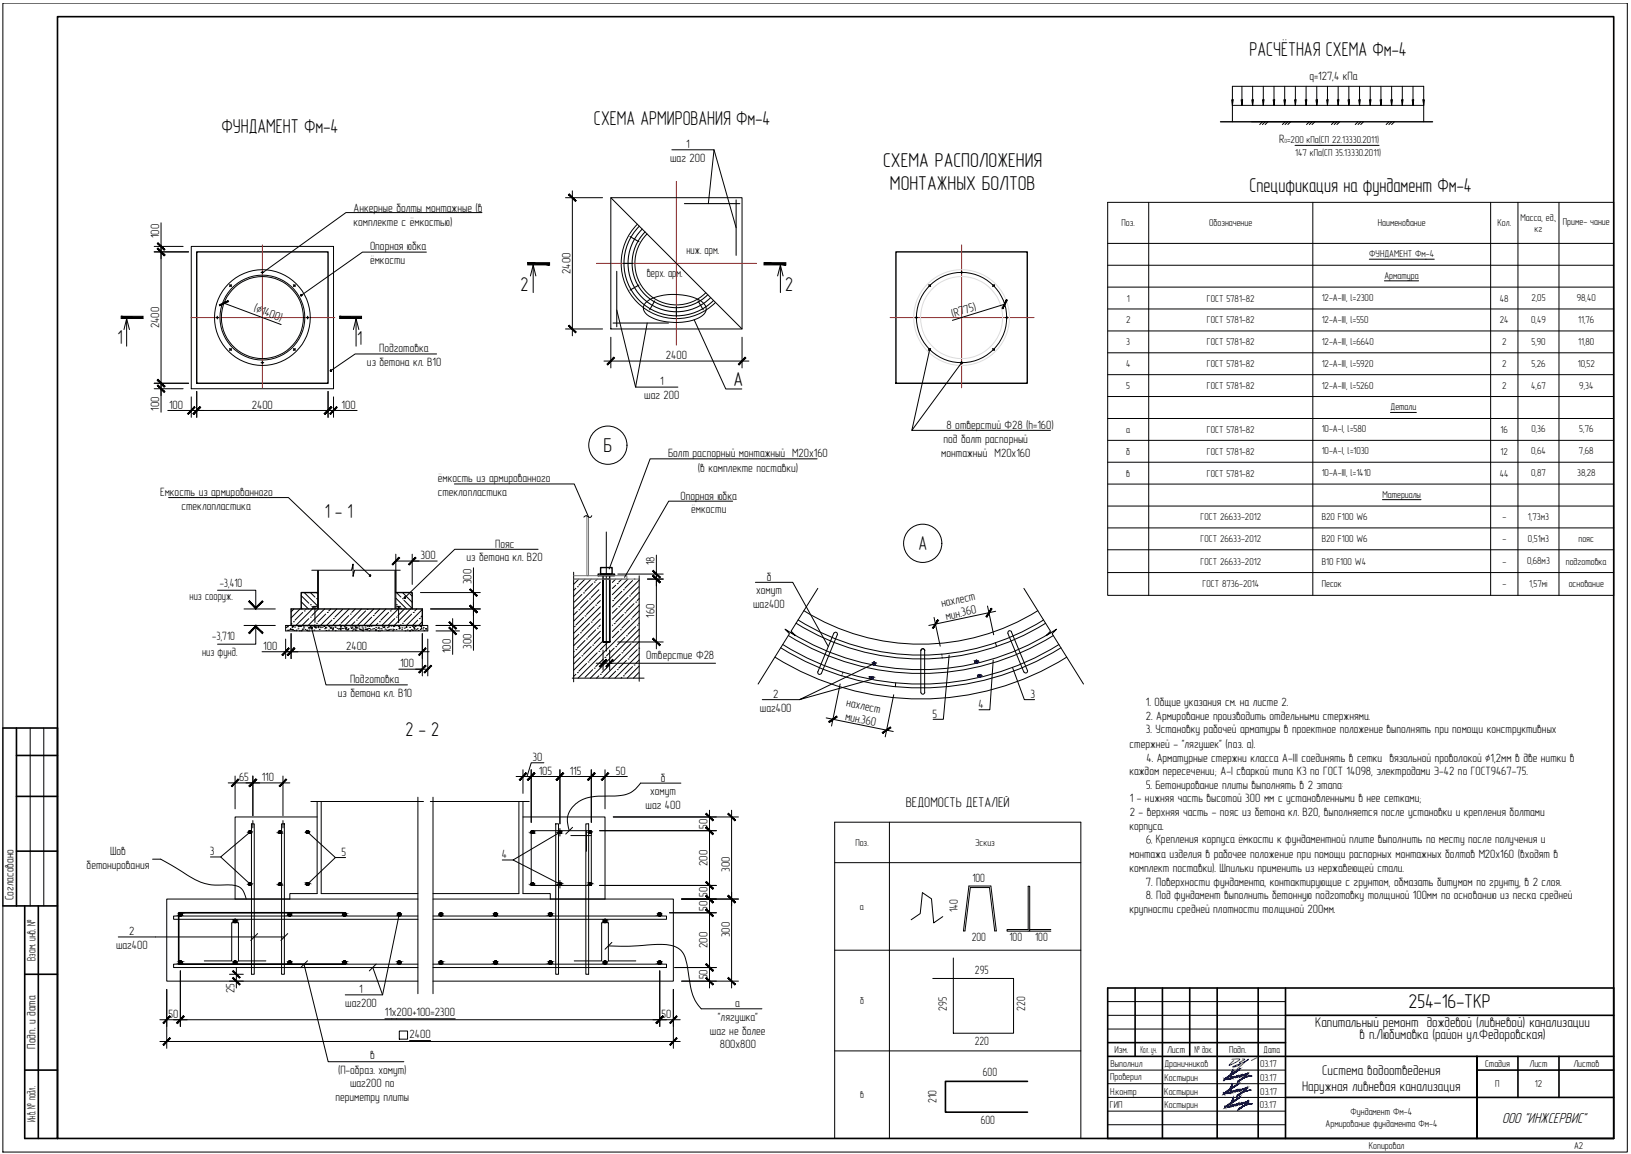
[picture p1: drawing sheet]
<svg xmlns="http://www.w3.org/2000/svg" width="594mm" height="420mm" viewBox="0 0 594 420" stroke-linecap="round" stroke-linejoin="round" font-family="sans-serif">
<defs><g id="words">
<g font-size="7.3">
<text x="455.1" y="20.5">РАСЧЁТНАЯ СХЕМА Фм-4</text>
<text x="216.4" y="45.4">СХЕМА АРМИРОВАНИЯ Фм-4</text>
<text x="80.7" y="48.5">ФУНДАМЕНТ Фм-4</text>
<text x="321.7" y="60.9">СХЕМА РАСПОЛОЖЕНИЯ</text>
<text x="324.2" y="69.2">МОНТАЖНЫХ БОЛТОВ</text>
<text x="455.1" y="69.9">Спецификация на фундамент Фм-4</text>
<text x="189.6" y="105.9">2</text>
<text x="286" y="105.9">2</text>
<text x="42.8" y="125.4">1</text>
<text x="130.1" y="125.8">1</text>
<text x="267.2" y="140.6">А</text>
<text x="219.8" y="164.6">Б</text>
<text x="118.3" y="188.5">1 - 1</text>
<text x="334.5" y="200.3">А</text>
<text x="147.7" y="267.9">2 - 2</text>
<text x="513.1" y="367.2">254-16-ТКР</text>
</g>
<text font-size="5.5" x="547.1" y="408.8">ООО &quot;ИНЖСЕРВИС&quot;</text>
<g font-size="5.1">
<text x="329.9" y="293.8">ВЕДОМОСТЬ ДЕТАЛЕЙ</text>
<text x="479.1" y="373.9">Капитальный ремонт дождевой (ливневой) канализации</text>
<text x="495.2" y="378.4">в п.Любимовка (район ул.Федоровская)</text>
<text x="481.6" y="391.4">Система водоотведения</text>
<text x="474.3" y="397.2">Наружная ливневая канализация</text>
</g>
<g font-size="4.4">
<text x="477" y="29.1">q=127,4 кПа</text>
<text x="249.9" y="53.9">1</text>
<text x="465.9" y="52.1">R</text>
<text x="244.1" y="58.9">шаг 200</text>
<text x="128.8" y="77">Анкерные болты монтажные (в</text>
<text x="128.8" y="82.2">комплекте с ёмкостью)</text>
<text x="58" y="86.8" transform="rotate(-90 58 86.8)">100</text>
<text x="134.8" y="91.2">Опорная юбка</text>
<text x="250" y="92.5">ниж. арм.</text>
<text x="134.8" y="96.2">ёмкости</text>
<text x="207.8" y="99.7" transform="rotate(-90 207.8 99.7)">2400</text>
<text x="235.6" y="101">верх. арм.</text>
<text x="92.2" y="113.4" transform="rotate(21 92.2 113.4)">(∅1400)</text>
<text x="58" y="119.5" transform="rotate(-90 58 119.5)">2400</text>
<text x="347.1" y="115.7" transform="rotate(-17 347.1 115.7)">(R775)</text>
<text x="138.1" y="128.3">Подготовка</text>
<text x="242.6" y="130.8">2400</text>
<text x="133.7" y="133.2">из бетона кл. В10</text>
<text x="240.4" y="140.3">1</text>
<text x="58" y="149.6" transform="rotate(-90 58 149.6)">100</text>
<text x="61.6" y="148.8">100</text>
<text x="91.7" y="148.8">2400</text>
<text x="124.4" y="148.8">100</text>
<text x="234.7" y="145.3">шаг 200</text>
<text x="343.7" y="161.3">под болт распорный</text>
<text x="344.8" y="156.3">8 отверстий Ф28 (h=160)</text>
<text x="243.3" y="166.5">Болт распорный монтажный М20х160</text>
<text x="342.8" y="166.3">монтажный М20х160</text>
<text x="254.2" y="171.7">(в комплекте поставки)</text>
<text x="159.5" y="175.6">ёмкость из армированного</text>
<text x="58.3" y="180.6">Емкость из армированного</text>
<text x="66.1" y="185.5">стеклопластика</text>
<text x="159.5" y="180.6">стеклопластика</text>
<text x="247.8" y="181.9">Опорная юбка</text>
<text x="251.8" y="186.9">ёмкости</text>
<text x="153.2" y="203.6">300</text>
<text x="180.3" y="199.4">Пояс</text>
<text x="170" y="204.4">из бетона кл. В20</text>
<text x="238.4" y="205.8" transform="rotate(-90 238.4 205.8)">18</text>
<text x="80" y="213.8">-3,410</text>
<text x="171.8" y="212.8" transform="rotate(-90 171.8 212.8)">300</text>
<text x="279.3" y="211.4">б</text>
<text x="69" y="218.4">низ сооруж.</text>
<text x="274.3" y="221.4">шаг400</text>
<text x="275.4" y="216.4">хомут</text>
<text x="343.1" y="220.9" transform="rotate(-12 343.1 220.9)">нахлест</text>
<text x="238.4" y="224.8" transform="rotate(-90 238.4 224.8)">160</text>
<text x="344.7" y="225.7" transform="rotate(-12 344.7 225.7)">мин.</text>
<text x="350.5" y="224.4" transform="rotate(-12 350.5 224.4)">360</text>
<text x="77.3" y="233.2">-3,710</text>
<text x="73.6" y="238.9">низ фунд.</text>
<text x="95.9" y="236.6">100</text>
<text x="126.1" y="236.6">2400</text>
<text x="164.2" y="237.8" transform="rotate(-90 164.2 237.8)">100</text>
<text x="171.8" y="236.3" transform="rotate(-90 171.8 236.3)">300</text>
<text x="235.4" y="239.9">Отверстие Ф28</text>
<text x="145.7" y="242.9">100</text>
<text x="127.5" y="248.8">Подготовка</text>
<text x="123" y="253.7">из бетона кл. В10</text>
<text x="281.6" y="254.1">2</text>
<text x="308.1" y="257.1" transform="rotate(11 308.1 257.1)">нахлест</text>
<text x="356.4" y="257.8">4</text>
<text x="375.4" y="254.1">3</text>
<text x="417.4" y="257.1">1. Общие указания см. на листе 2.</text>
<text x="276.8" y="259.1">шаг400</text>
<text x="307.7" y="262.1" transform="rotate(11 307.7 262.1)">мин.</text>
<text x="313.4" y="263.2" transform="rotate(11 313.4 263.2)">360</text>
<text x="339.6" y="261.3">5</text>
<text x="417.4" y="262.1">2. Армирование производить отдельными стержнями.</text>
<text x="417.4" y="267.1">3. Установку рабочей арматуры в проектное положение выполнять при помощи конструктивных</text>
<text x="411.4" y="272.3">стержней - &quot;лягушек&quot; (поз. а).</text>
<text x="194" y="277">30</text>
<text x="417.6" y="277.3">4. Арматурные стержни класса А-III соединять в сетки вязальной проволокой ∅1,2мм в две нитки в</text>
<text x="87.1" y="284.3">65</text>
<text x="95.3" y="284.3">110</text>
<text x="196.2" y="282">105</text>
<text x="207.5" y="282">115</text>
<text x="224.4" y="282">50</text>
<text x="240.7" y="284.5">б</text>
<text x="411.4" y="282.2">каждом пересечении; А-I сваркой типа К3 по ГОСТ 14098, электродами Э-42 по ГОСТ9467-75.</text>
<text x="417.4" y="287.2">5</text>
<text x="419" y="287.2">. Бетонирование плиты выполнять в 2 этапа:</text>
<text x="236.8" y="289.5">хомут</text>
<text x="411.5" y="292.2">1 - нижняя часть высотой 300 мм с установленными в нее сетками;</text>
<text x="235.1" y="294.5">шаг 400</text>
<text x="411.5" y="297.2">2 - верхняя часть - пояс из бетона кл. В20, выполняется после установки и крепления болтами</text>
<text x="257.8" y="301.8" transform="rotate(-90 257.8 301.8)">50</text>
<text x="411.4" y="302.1">корпуса.</text>
<text x="40.1" y="311.4">Шов</text>
<text x="76.4" y="311.4">3</text>
<text x="124.4" y="311.6">5</text>
<text x="417.4" y="307.1">6.</text>
<text x="421" y="307.1">Крепления корпуса ёмкости к фундаментной плите выполнить по месту после получения и</text>
<text x="31.6" y="316.4">бетонирования</text>
<text x="182.7" y="312.5">4</text>
<text x="257.8" y="315.3" transform="rotate(-90 257.8 315.3)">200</text>
<text x="265.8" y="317.5" transform="rotate(-90 265.8 317.5)">300</text>
<text x="411.4" y="317.5">комплект поставки). Шпильки применить из нержавеющей стали.</text>
<text x="411.4" y="312.3">монтажа изделия в рабочее положение при помощи распорных монтажных болтов М20х160 (входят в</text>
<text x="354.2" y="321.3">100</text>
<text x="417.4" y="322.5">7. Поверхности фундамента, контактирующие с грунтом, обмазать битумом по грунту, в 2 слоя.</text>
<text x="4.9" y="327.8" transform="rotate(-90 4.9 327.8)">Согласовано</text>
<text x="257.8" y="326.7" transform="rotate(-90 257.8 326.7)">50</text>
<text x="417.4" y="327.5">8. Под фундамент выполнить бетонную подготовку толщиной 100мм по основанию из песка средней</text>
<text x="257.8" y="331.7" transform="rotate(-90 257.8 331.7)">50</text>
<text x="348.9" y="332.1" transform="rotate(-90 348.9 332.1)">140</text>
<text x="411.4" y="332.5">крупности средней плотности толщиной 200мм.</text>
<text x="47.1" y="340.5">2</text>
<text x="265.8" y="341.3" transform="rotate(-90 265.8 341.3)">300</text>
<text x="42.3" y="345.5">шаг400</text>
<text x="257.8" y="345.2" transform="rotate(-90 257.8 345.2)">200</text>
<text x="353.9" y="342.7">200</text>
<text x="367.7" y="342.6">100</text>
<text x="377" y="342.6">100</text>
<text x="13" y="349.8" transform="rotate(-90 13 349.8)">Взам. инв. №</text>
<text x="257.8" y="356.5" transform="rotate(-90 257.8 356.5)">50</text>
<text x="355.1" y="354.8">295</text>
<text x="85.4" y="361.5" transform="rotate(-90 85.4 361.5)">25</text>
<text x="130.9" y="361.6">1</text>
<text x="61.4" y="370.6">50</text>
<text x="125.8" y="366.6">шаг200</text>
<text x="140.2" y="370">11х200+100=2300</text>
<text x="241" y="370.6">50</text>
<text x="261.4" y="371.7">&quot;лягушка&quot;</text>
<text x="267.8" y="366.7">а</text>
<text x="344.9" y="368" transform="rotate(-90 344.9 368)">295</text>
<text x="373.4" y="368.1" transform="rotate(-90 373.4 368.1)">220</text>
<text x="149.2" y="377.9">2400</text>
<text x="258.6" y="376.7">шаг не более</text>
<text x="13" y="381.8" transform="rotate(-90 13 381.8)">Подп. и дата</text>
<text x="262.2" y="381.6">800х800</text>
<text x="355" y="380.3">220</text>
<text x="134.8" y="385.7">в</text>
<text x="123.1" y="390.9">(П-образ. хомут)</text>
<text x="127.5" y="395.9">шаг200 по</text>
<text x="358" y="391.6">600</text>
<text x="122.2" y="400.9">периметру плиты</text>
<text x="341.1" y="401.5" transform="rotate(-90 341.1 401.5)">210</text>
<text x="13" y="408.6" transform="rotate(-90 13 408.6)">Инв. № подл.</text>
<text x="357.2" y="409.1">600</text>
</g>
<g font-size="3.6">
<text x="468.8" y="52.1">=200 кПа(СП 22.13330.2011)</text>
<text x="471.8" y="56.8">147 кПа(СП 35.13330.2011)</text>
<text x="408.5" y="82.4">Поз.</text>
<text x="440.4" y="82.4">Обозначение</text>
<text x="501.8" y="82.4">Наименование</text>
<text x="545.5" y="82.4">Кол.</text>
<text x="553.8" y="80.3">Масса, ед.,</text>
<text x="569.3" y="82">Приме- чание</text>
<text x="559" y="84.5">кг</text>
<text x="498.8" y="93.6">ФУНДАМЕНТ Фм-4</text>
<text x="504.3" y="101.4">Арматура</text>
<text x="410.4" y="109.8">1</text>
<text x="439.6" y="109.8">ГОСТ 5781-82</text>
<text x="481.4" y="109.6">12-А-III, l=2300</text>
<text x="546.3" y="109.8">48</text>
<text x="557.8" y="109.6">2,05</text>
<text x="574.4" y="109.6">98,40</text>
<text x="410.2" y="117.7">2</text>
<text x="439.6" y="117.7">ГОСТ 5781-82</text>
<text x="481.4" y="117.5">12-А-III, l=550</text>
<text x="546.3" y="117.7">24</text>
<text x="557.7" y="117.5">0,49</text>
<text x="574.9" y="117.5">11,76</text>
<text x="410.2" y="125.7">3</text>
<text x="439.6" y="125.7">ГОСТ 5781-82</text>
<text x="481.4" y="125.5">12-А-III, l=6640</text>
<text x="547.1" y="125.7">2</text>
<text x="557.8" y="125.5">5,90</text>
<text x="574.9" y="125.5">11,80</text>
<text x="410.2" y="133.7">4</text>
<text x="439.6" y="133.7">ГОСТ 5781-82</text>
<text x="481.4" y="133.5">12-А-III, l=5920</text>
<text x="547.1" y="133.7">2</text>
<text x="557.8" y="133.5">5,26</text>
<text x="574.7" y="133.5">10,52</text>
<text x="410.2" y="141.7">5</text>
<text x="439.6" y="141.7">ГОСТ 5781-82</text>
<text x="481.4" y="141.4">12-А-III, l=5260</text>
<text x="547.1" y="141.7">2</text>
<text x="557.7" y="141.4">4,67</text>
<text x="575.3" y="141.4">9,34</text>
<text x="506.5" y="149.4">Детали</text>
<text x="410.2" y="157.6">а</text>
<text x="439.6" y="157.6">ГОСТ 5781-82</text>
<text x="481.4" y="157.4">10-А-I, l=580</text>
<text x="546.6" y="157.6">16</text>
<text x="557.8" y="157.4">0,36</text>
<text x="575.3" y="157.4">5,76</text>
<text x="410.2" y="165.5">б</text>
<text x="439.6" y="165.5">ГОСТ 5781-82</text>
<text x="481.4" y="165.4">10-А-I, l=1030</text>
<text x="546.6" y="165.5">12</text>
<text x="557.7" y="165.4">0,64</text>
<text x="575.1" y="165.4">7,68</text>
<text x="410.2" y="173.5">в</text>
<text x="439.6" y="173.5">ГОСТ 5781-82</text>
<text x="481.4" y="173.3">10-А-III, l=1410</text>
<text x="546.3" y="173.5">44</text>
<text x="557.7" y="173.3">0,87</text>
<text x="574.4" y="173.3">38,28</text>
<text x="503.5" y="181.2">Материалы</text>
<text x="437.3" y="189.5">ГОСТ 26633-2012</text>
<text x="481.4" y="189.5">B20 F100 W6</text>
<text x="547.2" y="189.5">-</text>
<text x="556.5" y="189.3">1,73м3</text>
<text x="437.3" y="197.4">ГОСТ 26633-2012</text>
<text x="481.4" y="197.4">B20 F100 W6</text>
<text x="547.2" y="197.4">-</text>
<text x="556.5" y="197.2">0,51м3</text>
<text x="575" y="197.4">пояс</text>
<text x="437.3" y="205.5">ГОСТ 26633-2012</text>
<text x="481.4" y="205.5">B10 F100 W4</text>
<text x="547.2" y="205.5">-</text>
<text x="556.2" y="205.4">0,68м3</text>
<text x="570.3" y="205.5">подготовка</text>
<text x="438" y="213.8">ГОСТ 8736-2014</text>
<text x="481.4" y="213.8">Песок</text>
<text x="547.2" y="213.8">-</text>
<text x="557" y="213.7">1,57м³</text>
<text x="571.4" y="213.8">основание</text>
<text x="311.6" y="308">Поз.</text>
<text x="355.2" y="308">Эскиз</text>
<text x="313.2" y="331.3">а</text>
<text x="313.3" y="365.5">б</text>
<text x="406" y="383.4">Изм.</text>
<text x="415.4" y="383.4">Кол. уч.</text>
<text x="425.1" y="383.4">Лист</text>
<text x="435" y="383.4">№ док.</text>
<text x="447.7" y="383.4">Подп.</text>
<text x="460.3" y="383.4">Дата</text>
<text x="404.5" y="388.4">Выполнил</text>
<text x="424.1" y="388.6">Драничников</text>
<text x="459" y="388.6">03.17</text>
<text x="540.9" y="388.3">Стадия</text>
<text x="557.1" y="388.3">Лист</text>
<text x="573.1" y="388.3">Листов</text>
<text x="404.4" y="393.3">Проверил</text>
<text x="424.2" y="393.6">Костырин</text>
<text x="459" y="393.6">03.17</text>
<text x="544.6" y="395.8">П</text>
<text x="559" y="395.8">12</text>
<text x="313.3" y="399.8">в</text>
<text x="404.3" y="398.7">Н.контр</text>
<text x="424.1" y="398.7">Костырин</text>
<text x="459" y="398.7">03.17</text>
<text x="404.2" y="403.5">ГИП</text>
<text x="424.1" y="403.5">Костырин</text>
<text x="458.8" y="403.5">03.17</text>
<text x="491.9" y="406">Фундамент Фм-4</text>
<text x="482.8" y="410.2">Армирование фундамента Фм-4</text>
<text x="498.6" y="418.2">Копировал</text>
<text x="573.3" y="418.2">A2</text>
</g>
<text font-size="2.2" x="467.9" y="52.1">0</text>
</g></defs>
<!-- layer: 0 -->
<path d="M444.6 44.3h77.2M71.7 91.7h47.8v47.8h-47.8zM326.3 91.7h47.9v47.8h-47.9zM115.7 215.7h-6v6M144.2 215.7h5.9v6M217.9 209h5.9v.6h-5.9zM218.8 206.6h4.2v2.4h-4.2zM219.7 209h2.4v24.7v-22.9h-2.4v22.9h2.4h-2.4zM106 221.7h47.8v6h-47.8z" fill="none" stroke="#000" stroke-width=".51"/>
<g fill="none" stroke="#000" stroke-width=".36">
<path d="M1 1.1h591.7v418.4h-591.7zM448.9 38.4h69.7v5.9M448.9 38.4l-.3-2.1h.6l-.3 2.1v-7h69.7v7l-.3-2.1h.5l-.2 2.1M448.9 38.4v5.9M452.4 31.4v7l.2-2.1h-.5l.3 2.1M456.3 31.4v7l.2-2.1h-.5l.3 2.1M460.1 31.4v7l.3-2.1h-.5l.2 2.1M464 31.4v7l.3-2.1h-.6l.3 2.1M467.9 31.4v7l.3-2.1h-.6l.3 2.1M471.8 31.4v7l.3-2.1h-.6l.3 2.1M475.7 31.4v7l.3-2.1h-.6l.3 2.1M479.6 31.4v7l.3-2.1h-.6l.3 2.1"/>
<path d="M483.5 31.4v7l.3-2.1h-.6l.3 2.1M487.4 31.4v7l.3-2.1h-.6l.3 2.1M491.3 31.4v7l.3-2.1h-.6l.3 2.1M495.2 31.4v7l.3-2.1h-.6l.3 2.1M499.1 31.4v7l.2-2.1h-.5l.3 2.1M503 31.4v7l.2-2.1h-.5l.3 2.1M506.9 31.4v7l.2-2.1h-.5l.3 2.1M510.8 31.4v7l.2-2.1h-.5l.3 2.1M514.7 31.4v7l.2-2.1h-.5l.3 2.1M244.7 54.5h15.4l-2.1 19.6M260.1 54.5l8 28.4M455.9 44.3h31.9"/>
<path d="M459.9 44.3l-1.1 1.1M460.9 44.3l-1.1 1.1M461.8 44.3l-1 1.1M468.1 44.3l-1 1.1M469.1 44.3l-1 1.1M470.1 44.3l-1 1.1M471.7 52.9h30.6M477 44.3l-1.1 1.1M477.9 44.3l-1 1.1M478.9 44.3l-1 1.1M486 44.3l-1 1.1M487 44.3l-1 1.1"/>
<path d="M488 44.3l-1.1 1.1M494.7 44.3l-1.1 1.1M495.7 44.3l-1 1.1M496.6 44.3l-1 1.1M505.9 44.3l-1 1.1M506.9 44.3l-1 1.1M507.9 44.3l-1 1.1M175.5 77.4h-49.5l-30.2 21.8M206 72h13.5M208.5 69.5v52.8M222.5 72h47.8v47.8h-47.8zM222.5 72l47.8 47.8"/>
<path d="M403.5 73.7h184.3v143.1h-184.3zM418.4 73.7v143.1M478.2 73.7v143.1M543 73.7v143.1M552.9 73.7v143.1M567.8 73.7v143.1M56.2 91.7h12.5M56.2 89.7h10.5M58.7 81.1v13.1M58.7 89.2v60.9M69.7 89.7h51.8v51.8h-51.8zM95.1 99.2h1"/>
<path d="M95.6 98.7v1M155.3 91.8h-23.3l-22.1 15.6M194.2 96.5v10M232.2 81.6a20.1 20.1 0 0 0 0 28.5 20.1 20.1 0 0 0 28.4 0M235.7 85.2a15.1 15.1 0 0 0 0 21.4 15.1 15.1 0 0 0 21.4 0M284.3 96.5v10M349.7 99.2h1.1M350.3 98.7v1M403.5 88.6h184.3M403.5 96.6h184.3M498.8 94.4h23.6M45.2 120l.9-4 1 4"/>
<path d="M46.1 116v10M78.6 115.6h1M79.1 115.1v1M81.6 110.4l20.8 7.8M83.6 103.6l.7 .8M84.3 103.6l-.7 .8M106.8 103.6l.8 .8M107.6 103.6l-.8 .8M111.5 115.6h1M112 115.1v1M128.7 120l1-4 1 4M129.7 116v10"/>
<path d="M193.2 100.5l1-4 1 4M206 119.8h13.5M224.6 112.9l6.9 28M235.1 110.3a15.9 15.9 0 0 1 12.2-3 12.3 12.3 0 0 1 9.6 4 2.98 2.98 0 0 1-1.7 4.1 20.8 20.8 0 0 1-19.6-.9 2.74 2.74 0 0 1-.5-4.2zM235.7 117.6l-4.2 23.3h15.4M252.8 116.4l11.6 25.2h5.8M283.2 100.5l1.1-4 .9 4M333.3 115.6h1M333.8 115.1v1M338.3 103.6l.7 .8M339 103.6l-.7 .8M361.5 103.6l.7 .8"/>
<path d="M362.2 103.6l-.7 .8M366 110.8l-19.1 5.8M366.2 115.6h1M366.7 115.1v1M403.5 104.5h184.3M403.5 112.5h184.3M504.3 102.2h12.4M56.2 139.5h12.5M83.6 126.9l.7 .7M84.3 126.9l-.7 .7M95.1 132.1h1M95.6 131.6v1"/>
<path d="M106.8 126.9l.8 .7M107.6 126.9l-.8 .7M159 128.9h-29.6l-8.8 5.9M220 131.5h52.8M222.5 122.8v11.2M270.3 122.8v11.2M338.3 126.9l.7 .7M338.6 127.4l-6.5 29.3M339 126.9l-.7 .7M349.7 132.1h1.1M350.2 132.2l-18.1 24.5h50.5M350.3 131.6v1"/>
<path d="M361.5 126.9l.7 .7M362.2 126.9l-.7 .7M403.5 120.5h184.3M403.5 128.5h184.3M403.5 136.4h184.3M56.2 141.5h10.5M61.1 149.5h13.1M69.2 149.5h60.9M69.7 144.5v7.4M71.7 142.5v9.4M119.5 142.5v9.4M121.5 144.5v7.4"/>
<path d="M403.5 144.4h184.3M403.5 152.4h184.3M506.5 150.2h9.4M165.5 176.2h43.7l5.2 12M297.6 167.1h-60.8l-14.9 40.1M403.5 160.3h184.3M403.5 168.3h184.3M403.5 176.2h184.3M61.4 181.2h43.7l29.6 28.2M196 200h-30.4l-18 17.5M215.5 187.8a.92 .92 0 0 1-.8 .6 .92 .92 0 0 1-.9-.6h-.4l-.7 .5M220.8 193.7v43.3"/>
<path d="M266.9 182.5h-23.3l-16.1 27.7M403.5 184.2h184.3M403.5 192.2h184.3M503.5 181.9h14.1M79.2 214.9h14v6.5M109.7 219.1l2.6 2.6M109.7 216.9l2.8 2.7M110.8 215.7l4.9 4.9M113.1 215.7l1.6 1.7M113.6 207.6h14.4l.6-2.2v4.5l.5-2.3h16.7M115.3 218h.1M115.3 215.7l.4 .4"/>
<path d="M115.7 207.8v13.6h-2v.3l-5.9 6M116 207.8v13.9l-2.4 2.4M143.9 207.8v13.9M144.2 201.8v19.6h2v.3M144.2 217.8l3.9 3.9M144.2 204.3h15M144.4 215.7l1.6 1.7M146.6 218h.1M146.6 215.7l3.5 3.6M147.1 218.5l2.8 2.8M149.4 216.3l.7 .8M150.1 201.8v11"/>
<path d="M153.1 215.7h21.8M172.5 219.3v17.5M172.5 206.7v17.5M208.9 208.3v40M209.7 214.2l-.8 .8M210.3 213.6h.1M210.8 210.8l-1.9 1.9M211.9 216.4l-2.7 2.8M212.5 215.9h.1M213.1 210.8l-2.3 2.3M214.2 218.7l-2.8 2.8M214.7 218.1h.1"/>
<path d="M215.3 210.8l-6.4 6.4M215.9 212.5l-2.8 2.8M216.4 211.9h.1M217.6 210.8l-.6 .6M218.1 214.7l-2.8 2.8M218.7 216.4l-9.8 9.8M218.7 212l-9.8 9.7M218.7 218.7l-1.2 1.1M223.2 218.7h.1M224.3 210.8l-1.3 1.3M224.3 213.1l-1.3 1.2M224.8 212.5h.1"/>
<path d="M225 209h16.6M226.5 210.8l-1.1 1.1M226.5 215.3l-2.8 2.8M227.1 214.7h.1M228.8 210.8l-5.8 5.7M228.8 217.5l-2.8 2.8M229.3 217h.1M230.4 211.4l-2.8 2.8M231 210.8h.1M231 219.8l-2.8 2.8M231.5 219.2h.1M232.6 213.6l-2.7 2.8"/>
<path d="M232.8 211.2l-9.8 9.8M232.8 215.7l-9.8 9.8M232.8 217.9l-.7 .8M232.8 209.6v38.4M235.8 210.8h5.8M239.1 202.1v11.2M239.1 208.3v27.9M275.2 212h13.5l13 23.4M297.9 214.2l-9.8 15.6 1.7 1.7-3.9-2.4 1.7 1.6-11.5 18.4M372.9 214.2l9.7 15.6-1.6 1.7 3.8-2.4-1.6 1.6 11.5 18.4M403.5 200.2h184.3M403.5 208.5h184.3"/>
<path d="M88.9 221.7h11.4M88.9 227.7h11.4M93.2 228.1v6.4h-14M95.4 237.3h13.1M103.5 237.3h52.8M104 227.7h.3M104 232.7v7.1M104.2 228.5h.1M104.5 228h.1M104.7 229.5h.1M104.7 228.2h.1M105 229.5h.1"/>
<path d="M106 229.2h-.4l.3-.3v.3M106 227.7h-2v2h51.8v-2h-2M106 230.7v9.1M106.3 229.2l.2-.1zM106.3 226.9l-.3 .3M106.4 228.4h.1M106.4 228.1h.1M106.5 228.1h.1M106.6 229.2h.1M106.6 228h.1M106.9 226.4h.1M107 229.6h.1"/>
<path d="M107 221.7l-1 1.1M107.3 228.3h.1M107.8 229.6h.1M107.9 229.4h.1M108.5 229h.1M108.6 228.2h.1M108.6 227.7h.1M108.7 228.1h.1M109 229.7h.1M109.3 221.7l-3.3 3.3M109.5 228l.3-.1-.1 .2zM109.7 221.3l.4 .4"/>
<path d="M109.8 227.8h.1M109.8 229.7l.2-.2v.2M110.1 229h.1M110.1 229.3h.1M110.3 223l-2.8 2.8M110.5 227.7l.1 .2M110.5 228.7h.1M110.6 228.3h.1M110.8 222.4h.1M111.1 229.2h.1M111.2 227.8h.1M111.5 221.7l-.1 .2"/>
<path d="M111.7 229.5l.3-.1-.1 .3zM111.8 227.9h.1M112.3 228.7h.1M112.4 229.7h.1M112.4 228.4h.1M112.5 225.2l-2.5 2.5M112.6 229h.1M112.6 228.4h.1M113.1 224.7h.1M113.1 220.2h.1M113.2 227.9l.1 .2h-.2l.2-.2M113.5 228.8l5.2 20.6h29.7"/>
<path d="M113.6 220.8l.7 .6M113.9 227.9h.1M114 220.8h1.4M114.3 229.4h.1M114.4 228.1h.1M114.5 228.3h.1M114.7 228.4h.1M114.7 227.5l-.2 .2M114.7 220.8v5.8M114.9 228.7h.1M114.9 228.3l.3-.1-.1 .2zM115.3 226.9h.1"/>
<path d="M115.9 228.5h.1M115.9 228h.1M115.9 228.1l.1 .2M116 228.1l-.2 .2h.3M116.3 229.2h.1M116.3 227.9h.1M116.7 228.5h.1M116.7 227.9h.1M117.3 228.4h.1M117.9 228.1h.1M118.2 228.9h.1M118.2 221.7l-5.9 6"/>
<path d="M118.6 223.6l-2.7 2.8M118.7 228.3l.1 .3-.2-.1 .1-.2M118.7 229.5h.1M118.7 228.6h.1M119.2 223h.1M119.7 229.4h.1M119.7 228h.1M119.9 228.2h.1M120.2 228.6h.1M120.4 228.6l.2-.1v.2zM120.5 221.7l-.8 .7M120.7 227.9h.1"/>
<path d="M120.7 228.7h.1M120.9 225.8l-2 1.9M121 229.4h.1M121.1 229.2h.1M121.4 228.6v.2M121.4 225.2h.1M121.4 228.6l-.1 .2h.2M121.9 228.3h.1M122.1 229.6h.1M122.1 228.4h.1M122.1 227.7h.1M122.7 221.7l-6 6"/>
<path d="M122.8 228.8h.1M123.2 229h.1M123.5 228.9h.1M123.7 227.5h.1M124 229.4h.1M124 228.4h.1M124 228.1h.1M124.1 228.8v.2M124.2 228.8l-.2 .2h.2M124.4 228.8h.1M124.8 228.9h.1M124.8 221.9l-2.8 2.8"/>
<path d="M125.4 228.7h.1M125.7 227.7l-.3 .3h.3M125.7 227.7v.4M125.8 228.9l.3-.1zM125.9 228.6h.1M126 229.1h.1M126 227.8h.1M126 228.4h.1M126.3 229.5h.1M126.8 229h.1M126.8 229l.1 .3M126.9 229l-.2 .2 .2 .1"/>
<path d="M127 224.1l-2.8 2.8M127.2 221.7l-6 6M127.6 223.6h.1M127.6 228.3h.1M127.9 228.8h.1M128 228.5h.1M128.3 229.6h.1M128.3 228.3h.1M128.6 229.1h.1M128.8 229h.1M129.1 227.7h.1M129.2 228.1h.1"/>
<path d="M129.3 226.4l-1.4 1.3M129.4 221.7l-1.3 1.3M129.7 229.5h-.3l.2-.2v.2M129.7 229.5h.1M129.8 228.7l-.4-.1 .3-.3 .1 .4M129.8 225.8h.1M129.8 228.6h.1M129.8 227.9h.1M130.1 228.6h.1M130.7 228h.1M130.8 228.7h.1M130.9 229.1h.1"/>
<path d="M131.3 229.2l.3-.1zM131.6 221.7l-5.9 6M131.8 229.5h.1M131.8 228.3h.1M132.1 229.1h.1M132.1 228.7h.1M132.3 229.5v.2M132.4 229.5l-.2 .2M132.9 229.2h.1M133 228.3h.1M133 229h.1M133.2 222.4l-2.8 2.8"/>
<path d="M133.5 229.2l.3-.2v.3zM133.7 221.9h.1M133.7 229.3h.1M133.8 228h.1M134.1 228.8h.1M134.4 229.7h.1M134.5 228.8h.1M134.5 228l.2-.1zM134.9 229.3h.1M135.2 228h.1M135.4 224.7l-2.8 2.8M135.6 229h.1"/>
<path d="M135.7 227.8h.1M136 224.1h.1M136.1 228.9h.1M136.1 221.7l-5.9 6M136.6 229.3h.1M136.8 229.5l.2-.1zM136.8 228.5h.1M136.9 229.4h.1M137.6 228.7h.1M137.7 226.9l-.9 .8M137.7 229.7h.1M137.8 228.4h.1"/>
<path d="M138.2 229h.1M138.2 226.4h.1M138.2 229.7h.1M138.4 221.7l-1.9 1.9M138.8 228.9h.1M139 229.5h.1M139.3 228.2h.1M139.6 228.5h.1M139.9 228.3l.3-.1-.1 .2zM140.2 229h.1M140.6 221.7l-6 6M140.7 229.4h.1"/>
<path d="M141 229.5h.1M141 228.5h.1M141.4 229.5h.1M141.5 228.2h.1M141.5 223l-2.7 2.8M141.6 229.2h.1M141.6 227.9h.1M142.1 222.4h.1M142.2 229.1h.1M142.5 227.9h.2zM142.6 227.8h.1M142.8 221.7l-.1 .2"/>
<path d="M143 229.1h.1M143 229.6h.1M143.3 228.1h.1M143.4 229.2h.1M143.5 228h.1M143.8 225.2l-2.5 2.5M144.3 229.2h.1M144.3 220.2h.1M144.3 224.7h.1M144.5 220.8h1.4M144.9 220.8l.7 .6M145.1 221.7l-6 6"/>
<path d="M145.2 220.8v5.9M145.3 229h.1M145.4 227.9v.2M145.4 228.6l.3-.1-.1 .2zM145.4 228.7h.1M145.4 227.9l-.2 .2h.3M145.5 227.8h.1M146 227.5l-.2 .2M146.3 229.3h.1M146.4 228.6h.1M146.6 226.9h.1M147.3 228.7h.1"/>
<path d="M147.3 221.7l-2.4 2.4M147.5 229.7h.1M147.8 228.4h.1M148.1 228.1l.1 .3M148.2 228.1l-.2 .2h.2M148.3 229.4h.1M149.2 229.7h.1M149.2 228.4h.1M149.2 229.6h.1M149.5 221.7l-5.9 6M149.8 229.3h.1M149.9 223.6l-2.8 2.8"/>
<path d="M150.2 229.5h.1M150.2 228.1h.1M150.3 229.5h.1M150.5 223h.1M150.9 228.3l-.2 .2 .2 .1-.1-.2M150.9 228.9l.2-.1-.1 .2zM151.1 229.4h.1M151.2 228.1h.1M151.2 228h.1M151.6 229.3h.1M151.8 221.7l-.7 .7M152 228.9h.1"/>
<path d="M152.2 225.8l-1.9 1.9M152.3 229.5h.1M152.6 227.8h.1M152.7 225.2h.1M153.1 229.2h.1M153.1 227.9h.1M153.5 228.6l.1 .2M153.5 227.8l.1 .3h-.4zM153.6 228.6l-.2 .2h.3M153.8 221.9l-5.8 5.8M153.8 226.4l-1.3 1.3M153.8 224.1l-.5 .6"/>
<path d="M153.8 230.7v15.4M154 229h.1M154.1 227.7h.1M154.2 228.5h.1M154.4 229.6h.1M155 228.9h.1M155.1 229.3h.1M155.8 232.7v13.4M156.8 221.7h18.1M158.8 229.7h8.6M158.8 227.7h16.1M164.9 225.2v13.1"/>
<path d="M209.2 228.1h.1M209.2 237.1l-.3 .2M209.7 236.5h.1M210.3 222.6l-1.4 1.3M210.8 222h.1M210.8 230.9l-1.9 1.9M211.4 230.4h.1M211.4 239.3l-2.5 2.5M211.9 238.8h.1M212.5 224.8l-2.8 2.8M213.1 224.3h.1M213.1 233.2l-2.8 2.8"/>
<path d="M213.6 232.6h.1M214.7 227l-2.8 2.8M215.3 226.5h.1M215.3 235.4l-2.8 2.8M215.9 234.9h.1M216.4 220.9l-2.8 2.8M217 220.3h.1M217 229.3l-2.8 2.8M217.5 228.7h.1M217.5 237.7l-2.8 2.8M218.1 237.1h.1M218.7 229.8l-9.8 9.8"/>
<path d="M218.7 227.6l-.6 .5M218.7 232.1l-2.3 2.2M218.7 220.9l-9.8 9.7M218.7 225.4l-9.8 9.7M218.7 223.2l-2.8 2.7M219.2 233.7l-10.3 10.3M219.7 236.7v7.3M219.8 239.9l-2.8 2.8M220.3 239.3h.1M221.5 233.7l-2.8 2.8M222.1 236.7v7.3M223.2 227.6l-.2 .1"/>
<path d="M223.7 227h.1M223.7 236l-2.8 2.8M224.3 235.4h.1M224.8 221.5l-1.8 1.7M225 233.7h16.6M225.4 220.9h.1M225.4 229.8l-2.4 2.4M226 229.3h.1M226 238.2l-2.8 2.8M226.5 237.7h.1M227.1 223.7l-2.8 2.8M227.6 223.1h.1"/>
<path d="M227.6 232.1l-2.8 2.8M228.2 231.5h.1M228.8 239.9h.1M229.3 225.9l-2.8 2.8M229.9 225.4h.1M229.9 234.3l-2.8 2.8M230.4 233.7h.1M231.5 228.1l-2.7 2.8M232.1 227.6h.1M232.1 236.5l-2.8 2.8M232.6 236h.1M232.8 220.1l-9.8 9.8"/>
<path d="M232.8 224.6l-22.2 22.3M232.8 229.1l-17.8 17.8M232.8 233.6l-13.3 13.3M232.8 238.1l-8.8 8.8M232.8 222.4l-2.4 2.4M232.8 226.9l-.2 .1M232.8 231.3l-1.8 1.9M282.3 239.3a100.4 100.4 0 0 0 106.3 0M284.4 235.8a96.4 96.4 0 0 0 102 0M285.1 234.7a95 95 0 0 0 100.6 0M287.2 231.4a91.2 91.2 0 0 0 96.5 0M287.9 230.2a89.8 89.8 0 0 0 95 0"/>
<path d="M290 226.9a85.9 85.9 0 0 0 90.9 0M290.7 225.7a84.5 84.5 0 0 0 89.4 0M292.8 222.3a80.5 80.5 0 0 0 85.2 0M303.7 230.6l-5.8 14a.7 .7 0 0 0 .4 .9 .7 .7 0 0 0 .9-.4l5.8-13.9a.69 .69 0 0 0-.4-1 .69 .69 0 0 0-.9 .4M335.4 236.9v15.2M335.4 236.9a.7 .7 0 0 1 .7-.7 .7 .7 0 0 1 .7 .7M336.8 236.9v15.1a.7 .7 0 0 1-.7 .7 .7 .7 0 0 1-.7-.7M340.2 224.8l2.3 10.5M343.1 238.2v.4M343.1 239.2l.1 .4M345.7 238.5l-2.1 23.4h-3.7M359.7 220.7l2.2 10.4"/>
<path d="M362.6 234l.4 1.3M362.7 222.6l-24.4 5.1M367.1 230.6l5.8 14M368.4 230.1l5.8 14a.7 .7 0 0 1-.3 .9 .7 .7 0 0 1-.9-.4M368.4 230.1a.7 .7 0 0 0-.9-.4 .7 .7 0 0 0-.3 .9M145.3 243.6h10.5M208.4 246.9h26.2M209.7 245.5l-.8 .8M210.3 244.9h.1M213.6 241.6l-2.8 2.8M214.2 241h.1M215.9 243.8l-2.8 2.8"/>
<path d="M216.4 243.3h.1M217.2 241.5h43.4M218.1 246.1l-.8 .8M218.7 245.5h.1M222 242.1l-2.8 2.8M222.6 241.6h.1M224.3 244.4l-2.6 2.5M224.8 243.8h.1M226.5 246.6l-.3 .3M227.1 246.1h.1M228.2 240.5l-2.8 2.8M230.4 242.7l-2.8 2.8"/>
<path d="M231 242.1h.1M232.6 244.9l-1.9 2M232.8 242.5l-4.3 4.4M232.8 240.3l-1.3 1.3M277.7 254.7h13.5M306 249l-3.1 15.3M306.7 245.7l-.1 .4M307 244.7l-.1 .5M318.4 241.6l-27.2 13.1 26.4-7.4M325.5 253l-3.1 15.3M326.2 248.6l-.1 1.4M361.8 240.3l-1.3 18.1h-3.9"/>
<path d="M368.8 243l4.3 11.7h3.7M1 265.1v64.7M11 265.1v64.7M15.9 265.1v64.7M198.1 277.7h-4.6l-1.5 5M300.9 261.4l24.5 4.9M83.1 285h22.5M85.6 282.5v12M91.6 299.9h1v54.8h-1zM92.1 282.5v14.5M92.1 298.8v2.6M102.6 299.9h1v54.8h-1z"/>
<path d="M103.1 282.5v14.5M103.1 298.8v2.6M113.2 291.8h41M115.5 291.8v33.5h-9.9v2h-20v-29.9h29.9M117 291.8v33.5h35.2M152.2 290.3v71.5M156.7 291.8h36.1M157.7 290.3v71.5M188 282.7h40.5M189 291.8v33.5h-31.3M190.5 291.8v33.5h9.9v2h20v-29.9h-29.9M190.5 280.3v8.6"/>
<path d="M193.5 280.3v19.1M202.4 299.9h1v54.8h-1zM203.9 280.3v19.6M213.4 299.9h1v54.8h-1zM215.4 280.3v19.1M220.4 280.3v14.2M223.4 297.4h45.6M248 285.1h-14.7a10.2 10.2 0 0 1-9.3 4.7 28.2 28.2 0 0 0-11.2 1 8.6 8.6 0 0 0-5.5 11.6M258.4 295v64.7M266.5 295v64.7M304 299.4h89.7v115.1h-89.7zM324 299.4v115.1"/>
<path d="M55.6 312.8h2.9l5.9 3.4a33.8 33.8 0 0 0 10.3 5.5l2.3 .5h4.4a7.6 7.6 0 0 1 7.1 2l1.2 3.1M76.7 312h3.7M91.1 303l-10.7 9 10.7 9.9M112 303l10.2 9.2-10.2 9.7M122.2 312.2h3.7M183 313.1h3.9M193.5 302.4h21.9v20h-21.9zM203.9 303l-17 10.1 17 8.8M203.9 301.6v2.8M207.9 304.2h7.5M208.6 301.2l-2.5 2.5M213.6 302.4v7.5"/>
<path d="M218.4 302.4h42.5M304 314.1h89.7M93.8 339.9l-2.5 2.5M104.8 339.9l-2.5 2.5M112.6 321.9l-.5 .4M145.4 332.9l-6.1 29.3h-13.5M152.2 327.3h-91.5v29.9h91.5M152.2 333.5h-89v1.2h89M157.7 327.3h87.6v29.9h-87.6M157.7 333.5h85.1v1.2h-85.1M193.5 321.9l.5 .4M203.9 320.6v2.7"/>
<path d="M218.4 322.4h42.5M243.9 332.3h17M248.3 327.3h20.7M343.4 333.7l-3.3 2.3-.8-8.7-3.3-2.3-.8 7.6-3.3 2.3M352.9 322.6h8l2 16.3h-.6l-1.9-15.8h-7l-1.9 15.8h-.6zM374.5 322.7h.6v16.3h-8.3v-.6h7.7zM375.1 339h7.7M375.1 338.4h7.7M43.1 341.1h60.5M65.7 353.5v20.2M74.4 349.9h10v-14h2.5v14h9.9M83.6 354.7h5"/>
<path d="M83.6 357.2h5M86.1 352.3v7.4M110.7 351l8.8 35.6h27.6M112 349.8l-2.5 2.5M135.8 352.3l3.5 9.9M137 351l-2.5 2.5M152.2 351h-89v1.3h89M157.7 351h85.1v1.3h-85.1M209.2 349.9h9.9v-14h2.5v14h10M221.6 344.4l7.5 .1 5-.3a27.8 27.8 0 0 1 11.6 .4 7 7 0 0 1 4.4 6.1l.9 5.5a17.5 17.5 0 0 0 4.4 11.1h22.1M222.9 343.1l-2.5 2.5M240.3 353.5v20.2"/>
<path d="M245.8 352.3h15.1M248.3 357.2h20.7M304 346h89.7M347.2 356.2h22v20h-22zM347.2 348.8v7.4h-7.4M58.2 371.3h189.6M58.2 379.2h189.6M60.7 360.2v21.5M140.2 370.9h25.6M145.4 375.4h3v2.9h-3zM149.2 378.9h7.6M245.3 360.2v21.5"/>
<path d="M403.5 374.7h64.7M403.5 369.7h64.7M403.5 364.7h64.7M304 382.6h89.7M403.5 389.6h64.7M403.5 394.6h64.7M403.5 399.6h64.7M403.5 404.6h64.7M403.5 409.5h64.7"/>
<circle cx="95.6" cy="99.2" r=".19"/>
<circle cx="350.3" cy="99.2" r=".19"/>
<circle cx="79.2" cy="115.6" r=".19"/>
<circle cx="84" cy="104" r=".19"/>
<circle cx="95.6" cy="115.6" r="14.9"/>
<circle cx="95.6" cy="115.6" r="15.4"/>
<circle cx="95.6" cy="115.6" r="17.4"/>
<circle cx="107.2" cy="104" r=".19"/>
<circle cx="112.1" cy="115.6" r=".19"/>
<circle cx="333.8" cy="115.6" r=".19"/>
<circle cx="338.6" cy="104" r=".19"/>
<circle cx="350.2" cy="115.6" r="16.4"/>
<circle cx="361.9" cy="104" r=".19"/>
<circle cx="366.7" cy="115.6" r=".19"/>
<circle cx="84" cy="127.2" r=".19"/>
<circle cx="95.6" cy="132" r=".19"/>
<circle cx="107.2" cy="127.2" r=".19"/>
<circle cx="338.6" cy="127.2" r=".19"/>
<circle cx="350.3" cy="132" r=".19"/>
<circle cx="361.9" cy="127.2" r=".19"/>
<circle cx="221.4" cy="162.1" r="7"/>
<circle cx="336.1" cy="197.8" r="7"/>
<circle cx="91.1" cy="302.9" r=".49"/>
<circle cx="102.1" cy="302.9" r=".49"/>
<circle cx="112.1" cy="302.9" r=".49"/>
<circle cx="194" cy="302.9" r=".49"/>
<circle cx="204" cy="302.9" r=".49"/>
<circle cx="214.9" cy="302.9" r=".49"/>
<circle cx="65.7" cy="332.9" r=".61"/>
<circle cx="85.6" cy="335.3" r=".61"/>
<circle cx="91.1" cy="321.9" r=".49"/>
<circle cx="102.1" cy="321.9" r=".49"/>
<circle cx="105.6" cy="332.9" r=".61"/>
<circle cx="112.1" cy="321.9" r=".49"/>
<circle cx="125.5" cy="332.9" r=".61"/>
<circle cx="145.4" cy="332.9" r=".61"/>
<circle cx="160.6" cy="332.9" r=".61"/>
<circle cx="180.6" cy="332.9" r=".61"/>
<circle cx="194" cy="321.9" r=".49"/>
<circle cx="200.5" cy="332.9" r=".61"/>
<circle cx="204" cy="321.9" r=".49"/>
<circle cx="214.9" cy="321.9" r=".49"/>
<circle cx="220.4" cy="335.3" r=".61"/>
<circle cx="240.3" cy="332.9" r=".61"/>
<circle cx="65.7" cy="350.4" r=".61"/>
<circle cx="85.6" cy="350.4" r=".61"/>
<circle cx="105.6" cy="350.4" r=".61"/>
<circle cx="125.5" cy="350.4" r=".61"/>
<circle cx="145.4" cy="350.4" r=".61"/>
<circle cx="160.6" cy="350.4" r=".61"/>
<circle cx="180.6" cy="350.4" r=".61"/>
<circle cx="200.5" cy="350.4" r=".61"/>
<circle cx="220.4" cy="350.4" r=".61"/>
<circle cx="240.3" cy="350.4" r=".61"/>
</g>
<path d="M246.4 66.1v59.6M95.6 89.1v52.1M217.2 95.9h58.3M350.3 89.1v52.1M69.5 115.6h52.4M324.2 115.6h52.4" fill="none" stroke="#f00" stroke-width=".36"/>
<g fill="#000" stroke="#000" stroke-width=".36">
<path d="M317 247.1h.9zM317.3 247.3h.2zM317.3 246.4h.3zM318.1 242h.5zM318.2 242.1h.3zM318.2 241.1h.3zM355.2 241.2h.9zM355.3 241.3h.7zM355.5 241.4h.3zM355.5 240.4h.3zM356.7 246.6h.2zM101.9 303.4h.3z"/>
<path d="M111.9 302.4h.3zM193.8 303.4h.3zM203.8 302.4h.3zM203.8 303.4h.3zM214.7 302.4h.3zM101.9 322.3h.3zM111.9 321.4h.3zM193.8 322.3h.3zM203.8 321.4h.3zM203.8 322.3h.3zM214.7 321.4h.3z"/>
<path d="M207.1 70.9l2.5 2.4 .2-.2zM207.1 70.9l.3-.3 2.4 2.5z"/>
<path d="M57.6 90.4l-.3 .2 2.8 2.3zM57.3 90.6l2.8 2.3-.3 .2z"/>
<path d="M57.3 88.6l2.5 2.5 .3-.3zM57.6 88.4l2.5 2.4-2.8-2.2z"/>
<path d="M57.3 90.6l2.5 2.5 .3-.2zM57.6 90.4l2.5 2.5-2.8-2.3z"/>
<path d="M192.2 95.6l8 .8v-.8zM192.2 95.6l8 .8h-8z"/>
<path d="M278.3 95.6l7.9 .8v-.8zM278.3 95.6l7.9 .8h-7.9z"/>
<path d="M44.1 115.2l8 .8v-.8zM44.1 115.2l8 .8h-8z"/>
<path d="M80 111.3l3.3-1.5-.2-.3zM79.9 111l3.2-1.5-3.1 1.8z"/>
<path d="M123.7 115.2l8 .8v-.8zM123.7 115.2l8 .8h-8z"/>
<path d="M207.1 118.7l2.7 2.2-2.4-2.5zM207.1 118.7l2.7 2.2-.2 .3z"/>
<path d="M366.6 109.1l-1.6 3.1 .3 .2zM366.6 109.1l.3 .2-1.6 3.1z"/>
<path d="M57.6 138.1l-.3 .3 2.8 2.2zM57.3 138.4l2.8 2.2-.3 .3z"/>
<path d="M223.6 130.1l-2.3 2.8 2.5-2.5zM223.6 130.1l-2.3 2.8-.2-.3z"/>
<path d="M271.4 130.1l-2.5 2.5 .3 .3zM271.4 130.1l.3 .3-2.5 2.5z"/>
<path d="M57.6 140.1l-.3 .3 2.8 2.2zM57.3 140.4l2.8 2.2-.3 .3z"/>
<path d="M57.3 138.4l2.5 2.5 .3-.3zM57.6 138.1l2.5 2.5-2.8-2.2z"/>
<path d="M70.3 150.6l.3 .2 2.2-2.7zM72.8 148.1l.3 .3-2.5 2.4z"/>
<path d="M70.8 148.1l-2.2 2.7 2.5-2.4zM68.3 150.6l2.5-2.5-2.2 2.7z"/>
<path d="M72.8 148.1l-2.2 2.7 2.5-2.4zM70.3 150.6l2.5-2.5-2.2 2.7z"/>
<path d="M118.1 150.6l.3 .2 2.2-2.7zM120.6 148.1l.2 .3-2.4 2.4z"/>
<path d="M120.1 150.6l.3 .2 2.2-2.7zM122.6 148.1l.2 .3-2.4 2.4z"/>
<path d="M120.6 148.1l-2.2 2.7 2.4-2.4zM118.1 150.6l2.5-2.5-2.2 2.7z"/>
<path d="M95.5 218.8l.3 .2-2.6 2.1zM93.2 221.1v.6l2.6-2.7zM90.8 218.8l2.4 2.3v.6zM90.8 218.8l-.3 .2 2.7 2.7z"/>
<path d="M145.3 202.9l-2.2 2.8 2.5-2.5zM145.3 202.9l-2.2 2.8-.3-.3z"/>
<path d="M148.8 205.4l.2 .3 2.3-2.8zM151.3 202.9l.2 .3-2.5 2.5z"/>
<path d="M171.1 214.6l2.5 2.5 .2-.3zM171.1 214.6l.3-.2 2.4 2.4z"/>
<path d="M238 209.4l-.3 .3 2.8 2.2zM237.7 209.7l2.8 2.2-.3 .3z"/>
<path d="M237.7 207.9l2.5 2.5 .3-.2zM237.7 207.9l.3-.2 2.5 2.5z"/>
<path d="M237.7 209.7l2.5 2.5 .3-.3zM238 209.4l2.5 2.5-2.8-2.2z"/>
<path d="M93.2 228.3l2.3 2.4 .3-.3zM93.2 227.8l2.6 2.6-2.6-2.1zM93.2 227.8l-2.4 2.9 2.4-2.4zM93.2 227.8l-2.4 2.9-.3-.3z"/>
<path d="M107.1 235.9l-2.5 2.5 .3 .2zM107.1 235.9l.3 .3-2.5 2.4z"/>
<path d="M105.1 235.9l-2.2 2.7 2.5-2.4zM105.1 235.9l-2.2 2.7-.3-.2z"/>
<path d="M107.1 235.9l-2.2 2.7 2.5-2.4zM107.1 235.9l-2.2 2.7-.3-.2z"/>
<path d="M155 235.9l-2.5 2.5 .2 .2zM155 235.9l.2 .3-2.5 2.4z"/>
<path d="M163.8 228.3l-.3 .3 2.8 2.2zM163.5 228.6l2.8 2.2-.3 .3z"/>
<path d="M163.5 226.6l2.5 2.5 .3-.3zM163.5 226.6l.3-.3 2.5 2.5z"/>
<path d="M171.1 226.6l2.7 2.2-2.4-2.5zM171.1 226.6l2.7 2.2-.2 .3z"/>
<path d="M171.4 220.4l-.3 .2 2.7 2.3zM171.1 220.6l2.7 2.3-.2 .2z"/>
<path d="M171.1 220.6l2.5 2.5 .2-.2zM171.1 220.6l.3-.2 2.4 2.5z"/>
<path d="M238 232.3l-.3 .3 2.8 2.2zM237.7 232.6l2.8 2.2-.3 .3z"/>
<path d="M341.5 225.7l-1.6 3.1 2-2.9zM341.5 225.7l-1.6 3.1-.3-.2z"/>
<path d="M361 221.5l-1.9 3 .3 .2zM361 221.5l.3 .2-1.9 3z"/>
<path d="M154.5 244.7l.2 .3 2.3-2.8zM157 242.2l.2 .3-2.5 2.5z"/>
<path d="M155 242.2l-2.3 2.8 2.5-2.5zM155 242.2l-2.3 2.8-.2-.3z"/>
<path d="M220.7 242.6l.2 .3 2.3-2.8zM223.2 240.1l.2 .3-2.5 2.5z"/>
<path d="M220.8 240.1l-2.2 2.8 2.5-2.5zM220.8 240.1l-2.2 2.8-.3-.3z"/>
<path d="M317.3 246.4h.4zM317.2 246.4h.5z"/>
<path d="M317.3 247.3h.3zM317.3 247.3h.2z"/>
<path d="M317.2 247.3h.4zM317.2 247.3h.4z"/>
<path d="M317.2 246.4h.5zM317.2 246.4h.5z"/>
<path d="M317.2 247.3h.5zM317.2 247.3h.4z"/>
<path d="M317.2 247.2h.5zM317.2 247.2l.5 .1z"/>
<path d="M317.1 246.4l.7 .1zM317.1 246.5h.7z"/>
<path d="M317.1 247.2h.6zM317.1 247.2h.6z"/>
<path d="M317.1 246.5l.8 .1zM317.1 246.5l.8 .1z"/>
<path d="M317.1 247.2h.7zM317.1 247.2h.7z"/>
<path d="M317.1 247.2h.7zM317.1 247.2h.6zM317.1 247.2h.6zM317.1 247.2h.6z"/>
<path d="M317 246.6h.9zM317 246.6h.9z"/>
<path d="M317 247.1h.9zM317 247.1l.8 .1z"/>
<path d="M317 246.6l.9 .1zM317 246.6l.9 .1z"/>
<path d="M316.9 246.7l1 .1zM316.9 246.7l1 .1z"/>
<path d="M316.9 246.8l1 .1zM316.9 246.8l1 .1zM316.9 246.9h1zM316.9 246.9h1z"/>
<path d="M316.9 246.9l1 .1zM316.9 246.9l1 .1zM317 247h.9zM317 247h.9z"/>
<path d="M317 247h.9zM317 247l.9 .1zM317 247.1h.9z"/>
<path d="M318.2 241.1h.4zM318.2 241.1h.4z"/>
<path d="M318.2 242.1h.3zM318.2 242.1h.3z"/>
<path d="M318.2 241.1l.5 .1zM318.1 241.2h.6z"/>
<path d="M318.2 242h.4zM318.2 242h.4z"/>
<path d="M318.2 242h.4zM318.2 242l.3 .1z"/>
<path d="M318.1 241.2l.7 .1zM318.1 241.2l.7 .1z"/>
<path d="M318.1 242h.6zM318.1 242h.5zM318.1 242h.5z"/>
<path d="M318 242h.7zM318 242h.7z"/>
<path d="M318 241.3h.8zM318 241.3h.8z"/>
<path d="M318 241.9h.8zM318 241.9l.7 .1z"/>
<path d="M318 241.3l.8 .1zM318 241.3l.8 .1z"/>
<path d="M318 241.8l.8 .1zM318 241.8l.8 .1z"/>
<path d="M318 241.9h.8zM318 241.9h.8zM318 241.9h.8zM318 241.9h.8z"/>
<path d="M317.9 241.4l1 .1zM317.9 241.4l1 .1z"/>
<path d="M317.9 241.8h.9zM317.9 241.8h.9z"/>
<path d="M317.9 241.5l1 .1zM317.9 241.5l1 .1z"/>
<path d="M317.9 241.6l1 .1zM317.9 241.6l1 .1zM317.9 241.7h1zM317.9 241.7h1z"/>
<path d="M317.9 241.7h1zM317.9 241.7l.9 .1zM317.9 241.8h.9zM317.9 241.8h.9z"/>
<path d="M355.5 240.4l.4 .1zM355.4 240.5h.5z"/>
<path d="M355.5 241.4h.3zM355.5 241.4h.3z"/>
<path d="M355.5 241.4h.3zM355.5 241.4h.3z"/>
<path d="M355.4 240.5h.6zM355.4 240.5h.6z"/>
<path d="M355.4 241.4h.5zM355.4 241.4h.5z"/>
<path d="M355.4 241.4h.5zM355.4 241.4h.4z"/>
<path d="M355.4 240.5l.6 .1zM355.4 240.5l.6 .1z"/>
<path d="M355.4 241.3h.6zM355.4 241.3l.5 .1z"/>
<path d="M355.3 240.6l.8 .1zM355.3 240.6l.8 .1z"/>
<path d="M355.3 241.2l.8 .1zM355.3 241.2l.8 .1z"/>
<path d="M355.3 241.3h.8zM355.3 241.3h.7zM355.3 241.3h.7z"/>
<path d="M355.2 240.7h.9zM355.2 240.7h.9z"/>
<path d="M355.2 241.2h.9zM355.2 241.2h.9z"/>
<path d="M355.2 240.7l.9 .1zM355.2 240.7l.9 .1z"/>
<path d="M355.2 240.8l.9 .1zM355.2 240.8l.9 .1z"/>
<path d="M355.2 240.9l.9 .1zM355.2 240.9l.9 .1zM355.2 241h.9zM355.2 241h.9z"/>
<path d="M355.2 241l.9 .1zM355.2 241l.9 .1zM355.2 241.1h.9zM355.2 241.1h.9z"/>
<path d="M355.2 241.1h.9zM355.2 241.1l.9 .1zM355.2 241.2h.9z"/>
<path d="M356.7 245.6h.2zM356.6 245.6h.3z"/>
<path d="M356.6 245.6h.4zM356.6 245.6h.4z"/>
<path d="M356.6 246.6h.3zM356.6 246.6h.3z"/>
<path d="M356.6 246.5h.4zM356.6 246.5l.3 .1z"/>
<path d="M356.6 245.6l.5 .1zM356.5 245.7h.6z"/>
<path d="M356.6 246.5h.4zM356.6 246.5h.4z"/>
<path d="M356.5 246.5h.6zM356.5 246.5h.5z"/>
<path d="M356.5 245.7l.7 .1zM356.5 245.7l.7 .1z"/>
<path d="M356.5 246.4l.6 .1zM356.5 246.4l.6 .1z"/>
<path d="M356.5 246.5h.6zM356.5 246.5h.6z"/>
<path d="M356.4 245.8h.8zM356.4 245.8h.8z"/>
<path d="M356.4 246.4h.8zM356.4 246.4h.7z"/>
<path d="M356.4 246.4h.8zM356.4 246.4h.8z"/>
<path d="M356.4 245.8l.8 .1zM356.4 245.8l.8 .1z"/>
<path d="M356.3 245.9l1 .1zM356.3 245.9l1 .1z"/>
<path d="M356.3 246.3l.9 .1zM356.3 246.3l.9 .1z"/>
<path d="M356.3 246.4h.9zM356.3 246.4h.9z"/>
<path d="M356.3 246l1 .1zM356.3 246l1 .1z"/>
<path d="M356.3 246.1h1zM356.3 246.1h1z"/>
<path d="M356.3 246.1l1 .1zM356.3 246.1l1 .1z"/>
<path d="M356.3 246.2h1zM356.3 246.2h1z"/>
<path d="M356.3 246.2l1 .1zM356.3 246.2l1 .1z"/>
<path d="M356.3 246.3h1zM356.3 246.3h.9z"/>
<path d="M302 263l3-1.9-.3-.4zM301.8 262.7l2.9-2-2.7 2.3z"/>
<path d="M321.3 266.7l.2 .3 2.8-2.3zM321.5 267l2.8-2.3 .2 .3z"/>
<path d="M86.7 283.6l-2.2 2.8 2.5-2.5zM86.7 283.6l-2.2 2.8-.2-.3z"/>
<path d="M90.7 286.1l.3 .3 2.2-2.8zM93.2 283.6l.3 .3-2.5 2.5z"/>
<path d="M93.2 283.6l-2.2 2.8 2.5-2.5zM90.7 286.1l2.5-2.5-2.2 2.8z"/>
<path d="M101.7 286.1l.3 .3 2.2-2.8zM104.2 283.6l.2 .3-2.4 2.5z"/>
<path d="M191.6 281.4l-2.2 2.7 2.5-2.5zM191.6 281.4l-2.2 2.7-.3-.2z"/>
<path d="M192.1 283.9l.2 .2 2.3-2.7zM194.6 281.4l.2 .2-2.5 2.5z"/>
<path d="M194.6 281.4l-2.3 2.7 2.5-2.5zM194.6 281.4l-2.3 2.7-.2-.2z"/>
<path d="M202.6 283.9l.2 .2 2.2-2.7zM205 281.4l.3 .2-2.5 2.5z"/>
<path d="M205 281.4l-2.2 2.7 2.5-2.5zM205 281.4l-2.2 2.7-.2-.2z"/>
<path d="M214 283.9l.3 .2 2.2-2.7zM216.5 281.4l.3 .2-2.5 2.5z"/>
<path d="M216.5 281.4l-2.2 2.7 2.5-2.5zM216.5 281.4l-2.2 2.7-.3-.2z"/>
<path d="M219 283.9l.3 .2 2.2-2.7zM221.5 281.4l.3 .2-2.5 2.5z"/>
<path d="M257.1 296.3l2.5 2.5 .2-.2zM257.1 296.3l.2-.2 2.5 2.5z"/>
<path d="M265.1 296.3l2.5 2.5 .3-.2zM265.1 296.3l.3-.2 2.5 2.5z"/>
<path d="M91 302.4h.3zM91 302.4h.3z"/>
<path d="M91 302.4l.3 .1zM90.9 302.5h.4z"/>
<path d="M91 303.4h.3zM91 303.4l.2 .1z"/>
<path d="M90.9 302.5h.5zM90.8 302.5h.6z"/>
<path d="M90.9 303.4h.4zM90.9 303.4h.4z"/>
<path d="M90.8 302.5l.7 .1zM90.8 302.5l.7 .1z"/>
<path d="M90.8 303.3h.6zM90.8 303.3l.5 .1z"/>
<path d="M90.7 302.6l.8 .1zM90.7 302.6l.8 .1z"/>
<path d="M90.7 303.3h.8zM90.7 303.3h.7z"/>
<path d="M90.7 302.7l.9 .1zM90.7 302.7l.9 .1z"/>
<path d="M90.7 303.2h.8zM90.7 303.2l.8 .1z"/>
<path d="M90.7 302.8l.9 .1zM90.7 302.8l.9 .1z"/>
<path d="M90.7 303.1h.9zM90.7 303.1l.8 .1z"/>
<path d="M90.6 302.9l1 .1zM90.6 302.9l1 .1z"/>
<path d="M90.6 303h1zM90.6 303h1z"/>
<path d="M90.6 303h1zM90.6 303l1 .1z"/>
<path d="M102 302.4h.2zM101.9 302.4h.3z"/>
<path d="M101.9 302.4l.4 .1zM101.8 302.5h.5z"/>
<path d="M101.8 302.5h.5zM101.8 302.5h.5z"/>
<path d="M101.8 303.4h.5zM101.8 303.4h.4z"/>
<path d="M101.8 302.5l.6 .1zM101.8 302.5l.6 .1z"/>
<path d="M101.8 303.3h.5zM101.8 303.3l.5 .1z"/>
<path d="M101.7 302.6l.8 .1zM101.6 302.7h.9z"/>
<path d="M101.7 303.3h.7zM101.7 303.3h.6z"/>
<path d="M101.6 302.7l.9 .1zM101.6 302.7l.9 .1z"/>
<path d="M101.6 303.2h.9zM101.6 303.2l.8 .1z"/>
<path d="M101.6 302.8l1 .1zM101.6 302.8l1 .1z"/>
<path d="M101.6 303.1h.9zM101.6 303.1l.9 .1z"/>
<path d="M101.6 302.9l1 .1zM101.6 302.9l1 .1z"/>
<path d="M101.6 303h1zM101.6 303h1z"/>
<path d="M101.6 303h1zM101.6 303l.9 .1z"/>
<path d="M111.9 302.4l.4 .1zM111.8 302.5h.5z"/>
<path d="M111.9 303.4h.3zM111.9 303.4l.2 .1z"/>
<path d="M111.8 302.5h.5zM111.8 302.5h.5z"/>
<path d="M111.8 303.4h.5zM111.8 303.4h.4z"/>
<path d="M111.7 302.5l.7 .1zM111.7 302.5l.7 .1z"/>
<path d="M111.7 303.3h.6zM111.7 303.3l.6 .1z"/>
<path d="M111.7 302.6l.8 .1zM111.7 302.6l.8 .1z"/>
<path d="M111.7 303.3h.7zM111.7 303.3h.6z"/>
<path d="M111.6 302.7l.9 .1zM111.6 302.7l.9 .1z"/>
<path d="M111.6 303.2h.9zM111.6 303.2l.8 .1z"/>
<path d="M111.6 302.8l.9 .1zM111.6 302.8l.9 .1z"/>
<path d="M111.5 302.9l1 .1zM111.5 302.9l1 .1z"/>
<path d="M111.5 303h1zM111.5 303h1z"/>
<path d="M111.5 303l1 .1zM111.5 303l1 .1z"/>
<path d="M111.6 303.1h.9zM111.6 303.1l.9 .1z"/>
<path d="M193.9 302.4h.2zM193.8 302.4h.3z"/>
<path d="M193.8 302.4l.4 .1zM193.7 302.5h.5z"/>
<path d="M193.7 302.5h.6zM193.7 302.5h.6z"/>
<path d="M193.7 303.4h.5zM193.7 303.4h.4z"/>
<path d="M193.7 302.5l.6 .1zM193.7 302.5l.6 .1z"/>
<path d="M193.7 303.3h.6zM193.7 303.3l.5 .1z"/>
<path d="M193.6 302.6l.8 .1zM193.5 302.7h.9z"/>
<path d="M193.6 303.3h.7zM193.6 303.3h.7z"/>
<path d="M193.5 302.7l.9 .1zM193.5 302.7l.9 .1z"/>
<path d="M193.5 303.2h.9zM193.5 303.2l.8 .1z"/>
<path d="M193.5 302.8l1 .1zM193.5 302.8l1 .1z"/>
<path d="M193.5 303.1h.9zM193.5 303.1l.9 .1z"/>
<path d="M193.5 302.9l1 .1zM193.5 302.9l1 .1z"/>
<path d="M193.5 303h1zM193.5 303h1z"/>
<path d="M193.5 303h1zM193.5 303l.9 .1z"/>
<path d="M203.8 302.4l.4 .1zM203.7 302.5h.5z"/>
<path d="M203.7 302.5h.5zM203.7 302.5h.5z"/>
<path d="M203.7 303.4h.5zM203.7 303.4h.4z"/>
<path d="M203.7 302.5l.6 .1zM203.7 302.5l.6 .1z"/>
<path d="M203.7 303.3h.5zM203.7 303.3l.5 .1z"/>
<path d="M203.6 302.6l.8 .1zM203.6 302.6l.8 .1z"/>
<path d="M203.6 303.3h.7zM203.6 303.3h.6z"/>
<path d="M203.5 302.7l.9 .1zM203.5 302.7l.9 .1z"/>
<path d="M203.5 303.2h.9zM203.5 303.2l.8 .1z"/>
<path d="M203.5 302.8l.9 .1zM203.5 302.8l.9 .1z"/>
<path d="M203.4 302.9l1 .1zM203.4 302.9l1 .1z"/>
<path d="M203.4 303h1zM203.4 303h1z"/>
<path d="M203.4 303l1 .1zM203.4 303l1 .1z"/>
<path d="M203.5 303.1h.9zM203.5 303.1l.9 .1z"/>
<path d="M214.7 302.4l.4 .1zM214.7 302.5h.4z"/>
<path d="M214.7 303.4h.3zM214.7 303.4l.3 .1z"/>
<path d="M214.7 302.5h.5zM214.7 302.5h.5z"/>
<path d="M214.7 303.4h.4zM214.7 303.4h.3z"/>
<path d="M214.6 302.5l.7 .1zM214.6 302.5l.7 .1z"/>
<path d="M214.6 303.3h.6zM214.6 303.3l.5 .1z"/>
<path d="M214.5 302.6l.8 .1zM214.5 302.6l.8 .1z"/>
<path d="M214.5 303.3h.8zM214.5 303.3h.7z"/>
<path d="M214.5 302.7l.9 .1zM214.5 302.7l.9 .1z"/>
<path d="M214.5 303.2h.8zM214.5 303.2l.8 .1z"/>
<path d="M214.4 302.8l1 .1zM214.4 302.8l1 .1z"/>
<path d="M214.4 302.9l1 .1zM214.4 302.9l1 .1z"/>
<path d="M214.4 303h1zM214.4 303h1z"/>
<path d="M214.4 303l1 .1zM214.4 303l1 .1z"/>
<path d="M214.4 303.1h1zM214.4 303.1l.9 .1z"/>
<path d="M257.3 301l-.2 .3 2.7 2.2zM257.1 301.3l2.7 2.2-.2 .3z"/>
<path d="M257.1 301.3l2.5 2.5 .2-.3zM257.3 301l2.5 2.5-2.7-2.2z"/>
<path d="M65.6 332.3h.3zM65.6 332.3h.3z"/>
<path d="M65.6 332.3l.4 .1zM65.4 332.4h.6z"/>
<path d="M65.6 333.5h.3zM65.6 333.5h.2z"/>
<path d="M65.4 332.4l.7 .1zM65.4 332.4l.7 .1z"/>
<path d="M65.4 333.5h.6zM65.4 333.5h.5z"/>
<path d="M65.3 332.5h.9zM65.3 332.5h.9z"/>
<path d="M65.3 333.4h.8zM65.3 333.4l.7 .1z"/>
<path d="M65.3 332.5l.9 .1zM65.3 332.5l.9 .1z"/>
<path d="M65.3 333.3h.9zM65.3 333.3l.8 .1z"/>
<path d="M65.2 332.6l1.1 .1zM65.2 332.6l1.1 .1z"/>
<path d="M65.2 333.3h1zM65.2 333.3h1z"/>
<path d="M65.1 332.7l1.2 .1zM65.1 332.7l1.2 .1z"/>
<path d="M65.1 332.8l1.2 .1zM65.1 332.8l1.2 .1z"/>
<path d="M65.1 333.1h1.2zM65.1 333.1h1.2z"/>
<path d="M65.1 333.1h1.2zM65.1 333.1l1.1 .2z"/>
<path d="M65.1 332.9h1.2zM65.1 332.9l1.2 .2z"/>
<path d="M85.6 334.7h.2zM85.5 334.7h.3z"/>
<path d="M85.5 334.7l.4 .1zM85.4 334.8h.5z"/>
<path d="M85.5 335.9h.3zM85.5 335.9h.2z"/>
<path d="M85.4 334.8h.6zM85.3 334.8h.7z"/>
<path d="M85.4 335.8h.5zM85.4 335.8l.4 .1z"/>
<path d="M85.3 334.8l.8 .1zM85.3 334.8l.8 .1z"/>
<path d="M85.3 335.8h.7zM85.3 335.8h.6z"/>
<path d="M85.2 334.9l.9 .1zM85.1 335h1z"/>
<path d="M85.2 335.7h.9zM85.2 335.7l.8 .1z"/>
<path d="M85.1 335l1.1 .1zM85.1 335l1.1 .1z"/>
<path d="M85.1 335.6h1zM85.1 335.6l1 .1z"/>
<path d="M85.1 335.1l1.1 .1zM85.1 335.1l1.1 .1z"/>
<path d="M85.1 335.5h1.1zM85.1 335.5l1 .1z"/>
<path d="M85 335.2l1.2 .1zM85 335.2l1.2 .1z"/>
<path d="M85 335.3l1.2 .1zM85 335.3l1.2 .1z"/>
<path d="M85 335.4h1.2zM85 335.4l1.2 .1z"/>
<path d="M91 321.4h.3zM91 321.4h.3z"/>
<path d="M91 321.4h.3zM90.9 321.4h.4z"/>
<path d="M91 322.3h.3zM91 322.3l.2 .1z"/>
<path d="M90.9 321.4l.5 .1zM90.8 321.5h.6z"/>
<path d="M90.9 322.3h.4zM90.9 322.3h.4z"/>
<path d="M90.8 321.5h.7zM90.8 321.5h.7z"/>
<path d="M90.8 322.3h.6zM90.8 322.3h.5z"/>
<path d="M90.7 321.5l.8 .1zM90.7 321.5l.8 .1z"/>
<path d="M90.7 322.2h.8zM90.7 322.2l.7 .1z"/>
<path d="M90.7 321.6l.9 .1zM90.7 321.6l.9 .1z"/>
<path d="M90.7 322.1h.8zM90.7 322.1l.8 .1z"/>
<path d="M90.7 321.7l.9 .1zM90.7 321.7l.9 .1z"/>
<path d="M90.7 322h.9zM90.7 322l.8 .1z"/>
<path d="M90.6 321.8l1 .1zM90.6 321.8l1 .1z"/>
<path d="M90.6 321.9l1 .1zM90.6 321.9l1 .1z"/>
<path d="M90.6 322h1zM90.6 322h1z"/>
<path d="M102 321.4h.2zM101.9 321.4h.3z"/>
<path d="M101.9 321.4h.4zM101.8 321.4h.5z"/>
<path d="M101.8 321.4l.5 .1zM101.8 321.5h.5z"/>
<path d="M101.8 322.3h.5zM101.8 322.3h.4z"/>
<path d="M101.8 321.5h.6zM101.8 321.5h.6z"/>
<path d="M101.8 322.3h.5zM101.8 322.3h.5z"/>
<path d="M101.7 321.5l.8 .1zM101.6 321.6h.9z"/>
<path d="M101.7 322.2h.7zM101.7 322.2l.6 .1z"/>
<path d="M101.6 321.6l.9 .1zM101.6 321.6l.9 .1z"/>
<path d="M101.6 322.1h.9zM101.6 322.1l.8 .1z"/>
<path d="M101.6 321.7l1 .1zM101.6 321.7l1 .1z"/>
<path d="M101.6 322h.9zM101.6 322l.9 .1z"/>
<path d="M101.6 321.8l1 .1zM101.6 321.8l1 .1z"/>
<path d="M101.6 321.9l1 .1zM101.6 321.9l1 .1z"/>
<path d="M101.6 322h1zM101.6 322h.9z"/>
<path d="M105.5 332.3h.2zM105.4 332.3h.3z"/>
<path d="M105.4 332.3l.4 .1zM105.3 332.4h.5z"/>
<path d="M105.4 333.5h.3zM105.4 333.5h.2z"/>
<path d="M105.3 332.4l.6 .1zM105.2 332.5h.7z"/>
<path d="M105.3 333.5h.5zM105.3 333.5h.4z"/>
<path d="M105.2 332.5h.8zM105.2 332.5h.8z"/>
<path d="M105.2 333.4h.7zM105.2 333.4l.6 .1z"/>
<path d="M105.1 332.5l1 .1zM105.1 332.5l1 .1z"/>
<path d="M105.1 333.3h.9zM105.1 333.3l.8 .1z"/>
<path d="M105.1 332.6l1 .1zM105.1 332.6l1 .1z"/>
<path d="M105.1 333.3h1zM105.1 333.3h.9z"/>
<path d="M105 332.7l1.2 .1zM105 332.7l1.2 .1z"/>
<path d="M105 333.1h1.1zM105 333.1l1.1 .2z"/>
<path d="M105 332.8l1.2 .1zM105 332.8l1.2 .1z"/>
<path d="M105 332.9l1.2 .2zM105 332.9l1.2 .2z"/>
<path d="M105 333.1h1.2zM105 333.1h1.1z"/>
<path d="M111.9 321.4h.4zM111.8 321.4h.5z"/>
<path d="M111.9 322.3h.3zM111.9 322.3l.2 .1z"/>
<path d="M111.8 321.4l.5 .1zM111.8 321.4l.5 .1z"/>
<path d="M111.8 322.3h.5zM111.8 322.3h.4z"/>
<path d="M111.7 321.5h.7zM111.7 321.5h.7z"/>
<path d="M111.7 322.3h.6zM111.7 322.3h.6z"/>
<path d="M111.7 321.5l.8 .1zM111.7 321.5l.8 .1z"/>
<path d="M111.7 322.2h.7zM111.7 322.2l.6 .1z"/>
<path d="M111.6 321.6l.9 .1zM111.6 321.6l.9 .1z"/>
<path d="M111.6 322.1h.9zM111.6 322.1l.8 .1z"/>
<path d="M111.6 321.7l.9 .1zM111.6 321.7l.9 .1z"/>
<path d="M111.5 321.8l1 .1zM111.5 321.8l1 .1z"/>
<path d="M111.5 321.9l1 .1zM111.5 321.9l1 .1z"/>
<path d="M111.5 322h1zM111.5 322h1z"/>
<path d="M111.6 322h.9zM111.6 322l.9 .1z"/>
<path d="M125.4 332.3h.2zM125.3 332.3h.3z"/>
<path d="M125.3 332.3l.5 .1zM125.2 332.4h.6z"/>
<path d="M125.3 333.5h.3zM125.3 333.5h.2z"/>
<path d="M125.2 332.4l.6 .1zM125.1 332.5h.7z"/>
<path d="M125.2 333.5h.6zM125.2 333.5h.4z"/>
<path d="M125.1 332.5h.8zM125.1 332.5h.8z"/>
<path d="M125.1 333.4h.7zM125.1 333.4l.7 .1z"/>
<path d="M125 332.5l1 .1zM125 332.5l1 .1z"/>
<path d="M125 333.3h.9zM125 333.3l.8 .1z"/>
<path d="M125 332.6l1.1 .1zM125 332.6l1.1 .1z"/>
<path d="M125 333.3h1zM125 333.3h.9z"/>
<path d="M124.9 332.7l1.2 .1zM124.9 332.7l1.2 .1z"/>
<path d="M124.9 332.8l1.2 .1zM124.9 332.8l1.2 .1z"/>
<path d="M124.9 332.9l1.2 .2zM124.9 332.9l1.2 .2z"/>
<path d="M124.9 333.1h1.2zM124.9 333.1h1.2z"/>
<path d="M124.9 333.1h1.2zM124.9 333.1l1.1 .2z"/>
<path d="M145.4 332.3h.2zM145.2 332.3h.4z"/>
<path d="M145.2 332.3l.5 .1zM145.1 332.4h.6z"/>
<path d="M145.2 333.5h.4zM145.2 333.5h.2z"/>
<path d="M145.1 332.4l.7 .1zM145 332.5h.8z"/>
<path d="M145.1 333.5h.6zM145.1 333.5h.5z"/>
<path d="M145 332.5h.8zM145 332.5h.8z"/>
<path d="M145 333.4h.8zM145 333.4l.7 .1z"/>
<path d="M145 332.5l.9 .1zM145 332.5l.9 .1z"/>
<path d="M145 333.3h.8zM145 333.3l.8 .1z"/>
<path d="M144.9 332.6l1.1 .1zM144.9 332.6l1.1 .1z"/>
<path d="M144.9 333.3h1zM144.9 333.3h.9z"/>
<path d="M144.9 332.7l1.1 .1zM144.9 332.7l1.1 .1z"/>
<path d="M144.9 333.1h1.1zM144.9 333.1l1 .2z"/>
<path d="M144.8 332.8l1.2 .1zM144.8 332.8l1.2 .1z"/>
<path d="M144.8 332.9l1.2 .2zM144.8 332.9l1.2 .2z"/>
<path d="M144.8 333.1h1.2zM144.8 333.1h1.2z"/>
<path d="M160.6 332.3h.2zM160.4 332.3h.4z"/>
<path d="M160.4 332.3l.5 .1zM160.3 332.4h.6z"/>
<path d="M160.4 333.5h.4zM160.4 333.5h.2z"/>
<path d="M160.3 332.4l.7 .1zM160.3 332.4l.7 .1z"/>
<path d="M160.3 333.5h.6zM160.3 333.5h.5z"/>
<path d="M160.3 332.5h.8zM160.3 332.5h.8z"/>
<path d="M160.3 333.4h.7zM160.3 333.4l.6 .1z"/>
<path d="M160.2 332.5l.9 .1zM160.2 332.5l.9 .1z"/>
<path d="M160.2 333.3h.9zM160.2 333.3l.8 .1z"/>
<path d="M160.1 332.6l1 .1zM160.1 332.6l1 .1z"/>
<path d="M160.1 333.3h1zM160.1 333.3h1z"/>
<path d="M160 332.7l1.2 .1zM160 332.7l1.2 .1z"/>
<path d="M160 333.1h1.1zM160 333.1l1.1 .2z"/>
<path d="M160 332.8l1.2 .1zM160 332.8l1.2 .1z"/>
<path d="M160 332.9l1.2 .2zM160 332.9l1.2 .2z"/>
<path d="M160 333.1h1.2zM160 333.1h1.1z"/>
<path d="M180.5 332.3h.2zM180.4 332.3h.3z"/>
<path d="M180.4 332.3l.4 .1zM180.2 332.4h.6z"/>
<path d="M180.4 333.5h.3zM180.4 333.5h.2z"/>
<path d="M180.2 332.4l.7 .1zM180.2 332.5h.7z"/>
<path d="M180.2 333.5h.6zM180.2 333.5h.5z"/>
<path d="M180.2 332.5h.8zM180.2 332.5h.8z"/>
<path d="M180.2 333.4h.7zM180.2 333.4l.6 .1z"/>
<path d="M180.1 332.5l.9 .1zM180.1 332.5l.9 .1z"/>
<path d="M180.1 333.3h.9zM180.1 333.3l.8 .1z"/>
<path d="M180 332.6l1.1 .1zM180 332.6l1.1 .1z"/>
<path d="M180 333.3h1zM180 333.3h1z"/>
<path d="M180 332.7l1.1 .1zM180 332.7l1.1 .1z"/>
<path d="M180 333.1h1.1zM180 333.1l1 .2z"/>
<path d="M179.9 332.8l1.2 .1zM179.9 332.8l1.2 .1z"/>
<path d="M179.9 332.9l1.2 .2zM179.9 332.9l1.2 .2z"/>
<path d="M179.9 333.1h1.2zM179.9 333.1h1.2z"/>
<path d="M193.9 321.4h.2zM193.8 321.4h.3z"/>
<path d="M193.8 321.4h.4zM193.7 321.4h.5z"/>
<path d="M193.7 321.4l.6 .1zM193.7 321.5h.6z"/>
<path d="M193.7 322.3h.5zM193.7 322.3h.4z"/>
<path d="M193.7 321.5h.6zM193.7 321.5h.6z"/>
<path d="M193.7 322.3h.6zM193.7 322.3h.5z"/>
<path d="M193.6 321.5l.8 .1zM193.5 321.6h.9z"/>
<path d="M193.6 322.2h.7zM193.6 322.2l.7 .1z"/>
<path d="M193.5 321.6l.9 .1zM193.5 321.6l.9 .1z"/>
<path d="M193.5 322.1h.9zM193.5 322.1l.8 .1z"/>
<path d="M193.5 321.7l1 .1zM193.5 321.7l1 .1z"/>
<path d="M193.5 322h.9zM193.5 322l.9 .1z"/>
<path d="M193.5 321.8l1 .1zM193.5 321.8l1 .1z"/>
<path d="M193.5 321.9l1 .1zM193.5 321.9l1 .1z"/>
<path d="M193.5 322h1zM193.5 322h.9z"/>
<path d="M200.4 332.3h.2zM200.3 332.3h.3z"/>
<path d="M200.3 332.3l.4 .1zM200.2 332.4h.5z"/>
<path d="M200.3 333.5h.3zM200.3 333.5h.2z"/>
<path d="M200.2 332.4l.6 .1zM200.2 332.4l.6 .1z"/>
<path d="M200.2 333.5h.5zM200.2 333.5h.4z"/>
<path d="M200.1 332.5h.8zM200.1 332.5h.8z"/>
<path d="M200.1 333.4h.7zM200.1 333.4l.6 .1z"/>
<path d="M200 332.5l.9 .1zM200 332.5l.9 .1z"/>
<path d="M200 333.3h.9zM200 333.3l.8 .1z"/>
<path d="M199.9 332.6l1.1 .1zM199.9 332.6l1.1 .1z"/>
<path d="M199.9 333.3h1zM199.9 333.3h1z"/>
<path d="M199.9 332.7l1.1 .1zM199.9 332.7l1.1 .1z"/>
<path d="M199.8 332.8l1.2 .1zM199.8 332.8l1.2 .1z"/>
<path d="M199.8 332.9l1.2 .2zM199.8 332.9l1.2 .2z"/>
<path d="M199.8 333.1h1.2zM199.8 333.1h1.2z"/>
<path d="M199.9 333.1h1.1zM199.9 333.1l1 .2z"/>
<path d="M203.8 321.4h.4zM203.7 321.4h.5z"/>
<path d="M203.7 321.4l.5 .1zM203.7 321.4l.5 .1z"/>
<path d="M203.7 322.3h.5zM203.7 322.3h.4z"/>
<path d="M203.7 321.5h.6zM203.7 321.5h.6z"/>
<path d="M203.7 322.3h.5zM203.7 322.3h.5z"/>
<path d="M203.6 321.5l.8 .1zM203.6 321.5l.8 .1z"/>
<path d="M203.6 322.2h.7zM203.6 322.2l.6 .1z"/>
<path d="M203.5 321.6l.9 .1zM203.5 321.6l.9 .1z"/>
<path d="M203.5 322.1h.9zM203.5 322.1l.8 .1z"/>
<path d="M203.5 321.7l.9 .1zM203.5 321.7l.9 .1z"/>
<path d="M203.4 321.8l1 .1zM203.4 321.8l1 .1z"/>
<path d="M203.4 321.9l1 .1zM203.4 321.9l1 .1z"/>
<path d="M203.4 322h1zM203.4 322h1z"/>
<path d="M203.5 322h.9zM203.5 322l.9 .1z"/>
<path d="M214.7 321.4h.4zM214.7 321.4h.4z"/>
<path d="M214.7 322.3h.3zM214.7 322.3l.3 .1z"/>
<path d="M214.7 321.4l.5 .1zM214.7 321.4l.5 .1z"/>
<path d="M214.7 322.3h.4zM214.7 322.3h.3z"/>
<path d="M214.6 321.5h.7zM214.6 321.5h.7z"/>
<path d="M214.6 322.3h.6zM214.6 322.3h.5z"/>
<path d="M214.5 321.5l.8 .1zM214.5 321.5l.8 .1z"/>
<path d="M214.5 322.2h.8zM214.5 322.2l.7 .1z"/>
<path d="M214.5 321.6l.9 .1zM214.5 321.6l.9 .1z"/>
<path d="M214.5 322.1h.8zM214.5 322.1l.8 .1z"/>
<path d="M214.4 321.7l1 .1zM214.4 321.7l1 .1z"/>
<path d="M214.4 321.8l1 .1zM214.4 321.8l1 .1z"/>
<path d="M214.4 321.9l1 .1zM214.4 321.9l1 .1z"/>
<path d="M214.4 322h1zM214.4 322h1z"/>
<path d="M214.4 322h1zM214.4 322l.9 .1z"/>
<path d="M220.3 334.7h.2zM220.2 334.7h.3z"/>
<path d="M220.2 334.7l.4 .1zM220.1 334.8h.5z"/>
<path d="M220.2 335.9h.3zM220.2 335.9h.2z"/>
<path d="M220.1 334.8h.7zM220 334.8h.8z"/>
<path d="M220.1 335.8h.5zM220.1 335.8l.4 .1z"/>
<path d="M220 334.8l.8 .1zM220 334.8l.8 .1z"/>
<path d="M220 335.8h.8zM220 335.8h.6z"/>
<path d="M219.9 334.9l1 .1zM219.9 334.9l1 .1z"/>
<path d="M219.9 335.7h.9zM219.9 335.7l.9 .1z"/>
<path d="M219.9 335l1 .1zM219.9 335l1 .1z"/>
<path d="M219.9 335.6h1zM219.9 335.6l.9 .1z"/>
<path d="M219.8 335.1l1.2 .1zM219.8 335.1l1.2 .1z"/>
<path d="M219.8 335.5h1.1zM219.8 335.5l1.1 .1z"/>
<path d="M219.8 335.2l1.2 .1zM219.8 335.2l1.2 .1z"/>
<path d="M219.8 335.3l1.2 .1zM219.8 335.3l1.2 .1z"/>
<path d="M219.8 335.4h1.2zM219.8 335.4l1.1 .1z"/>
<path d="M240.2 332.3h.3zM240.1 332.3h.4z"/>
<path d="M240.1 332.3l.5 .1zM240 332.4h.6z"/>
<path d="M240.1 333.5h.4zM240.1 333.5h.3z"/>
<path d="M240 332.4l.7 .1zM240 332.4l.7 .1z"/>
<path d="M240 333.5h.6zM240 333.5h.5z"/>
<path d="M239.9 332.5h.8zM239.8 332.5h.9z"/>
<path d="M239.9 333.4h.8zM239.9 333.4l.7 .1z"/>
<path d="M239.8 332.5l1 .1zM239.8 332.5l1 .1z"/>
<path d="M239.8 333.3h.9zM239.8 333.3l.9 .1z"/>
<path d="M239.8 332.6l1.1 .1zM239.7 332.7h1.2z"/>
<path d="M239.8 333.3h1zM239.8 333.3h.9z"/>
<path d="M239.7 332.7l1.2 .1zM239.7 332.7l1.2 .1z"/>
<path d="M239.7 333.1h1.2zM239.7 333.1l1.1 .2z"/>
<path d="M239.7 332.8l1.2 .1zM239.7 332.8l1.2 .1z"/>
<path d="M239.7 332.9l1.2 .2zM239.7 332.9l1.2 .2z"/>
<path d="M239.7 333.1h1.2zM239.7 333.1h1.2z"/>
<path d="M257.3 321l-.2 .2 2.7 2.3zM257.1 321.2l2.7 2.3-.2 .2z"/>
<path d="M257.3 326l-.2 .2 2.7 2.3zM257.1 326.2l2.7 2.3-.2 .2z"/>
<path d="M257.3 330.9l-.2 .3 2.7 2.2zM257.1 331.2l2.7 2.2-.2 .3z"/>
<path d="M257.1 321.2l2.5 2.5 .2-.2zM257.1 321.2l.2-.2 2.5 2.5z"/>
<path d="M257.1 326.2l2.5 2.5 .2-.2zM257.1 326.2l.2-.2 2.5 2.5z"/>
<path d="M257.1 331.2l2.5 2.5 .2-.3zM257.3 330.9l2.5 2.5-2.7-2.2z"/>
<path d="M265.4 326l-.3 .2 2.8 2.3zM265.1 326.2l2.8 2.3-.3 .2z"/>
<path d="M265.1 326.2l2.5 2.5 .3-.2zM265.1 326.2l.3-.2 2.5 2.5z"/>
<path d="M65.6 349.9h.3zM65.6 349.9h.3z"/>
<path d="M65.6 349.9h.4zM65.4 349.9h.6z"/>
<path d="M65.6 351h.3zM65.6 351h.2z"/>
<path d="M65.4 349.9l.7 .1zM65.3 350h.8z"/>
<path d="M65.4 351h.6zM65.4 351h.5z"/>
<path d="M65.3 350l.9 .1zM65.3 350l.9 .1z"/>
<path d="M65.3 350.9h.8zM65.3 350.9l.7 .1z"/>
<path d="M65.3 350.1l.9 .1zM65.3 350.1l.9 .1z"/>
<path d="M65.3 350.9h.9zM65.3 350.9h.8z"/>
<path d="M65.2 350.2h1.1zM65.2 350.2h1.1z"/>
<path d="M65.2 350.8h1zM65.2 350.8l1 .1z"/>
<path d="M65.1 350.2l1.2 .2zM65.1 350.2l1.2 .2z"/>
<path d="M65.1 350.4h1.2zM65.1 350.4h1.2z"/>
<path d="M65.1 350.6l1.2 .1zM65.1 350.6l1.2 .1z"/>
<path d="M65.1 350.7h1.2zM65.1 350.7l1.1 .1z"/>
<path d="M65.1 350.4h1.2zM65.1 350.4l1.2 .2z"/>
<path d="M84.7 356.1l2.7 2.3-2.4-2.5zM84.7 356.1l2.7 2.3-.2 .2z"/>
<path d="M85.6 349.9h.2zM85.5 349.9h.3z"/>
<path d="M85.5 349.9h.4zM85.4 349.9h.5z"/>
<path d="M85.5 351h.3zM85.5 351h.2z"/>
<path d="M85.4 349.9l.6 .1zM85.3 350h.7z"/>
<path d="M85.4 351h.5zM85.4 351h.4z"/>
<path d="M85.3 350l.8 .1zM85.2 350.1h.9z"/>
<path d="M85.3 350.9h.7zM85.3 350.9l.6 .1z"/>
<path d="M85.2 350.1l.9 .1zM85.2 350.1l.9 .1z"/>
<path d="M85.2 350.9h.9zM85.2 350.9h.8z"/>
<path d="M85.1 350.2h1.1zM85.1 350.2h1.1z"/>
<path d="M85.1 350.8h1zM85.1 350.8l1 .1z"/>
<path d="M85.1 350.2l1.1 .2zM85.1 350.2l1.1 .2z"/>
<path d="M85.1 350.7h1.1zM85.1 350.7l1 .1z"/>
<path d="M85 350.4h1.2zM85 350.4h1.2z"/>
<path d="M85 350.4l1.2 .2zM85 350.4l1.2 .2z"/>
<path d="M85 350.6h1.2zM85 350.6l1.2 .1z"/>
<path d="M84.7 353.6l2.5 2.5 .2-.2zM84.7 353.6l.3-.2 2.4 2.5z"/>
<path d="M105.5 349.9h.2zM105.4 349.9h.3z"/>
<path d="M105.4 349.9h.4zM105.3 349.9h.5z"/>
<path d="M105.4 351h.3zM105.4 351h.2z"/>
<path d="M105.3 349.9l.6 .1zM105.2 350h.7z"/>
<path d="M105.3 351h.5zM105.3 351h.4z"/>
<path d="M105.2 350l.8 .1zM105.1 350.1h.9z"/>
<path d="M105.2 350.9h.7zM105.2 350.9l.6 .1z"/>
<path d="M105.1 350.1l1 .1zM105.1 350.1l1 .1z"/>
<path d="M105.1 350.9h.9zM105.1 350.9h.8z"/>
<path d="M105.1 350.2h1zM105.1 350.2h1z"/>
<path d="M105.1 350.8h1zM105.1 350.8l.9 .1z"/>
<path d="M105 350.2l1.2 .2zM105 350.2l1.2 .2z"/>
<path d="M105 350.7h1.1zM105 350.7l1.1 .1z"/>
<path d="M105 350.4h1.2zM105 350.4h1.2z"/>
<path d="M105 350.4l1.2 .2zM105 350.4l1.2 .2z"/>
<path d="M105 350.6h1.2zM105 350.6l1.1 .1z"/>
<path d="M125.4 349.9h.2zM125.3 349.9h.3z"/>
<path d="M125.3 349.9h.5zM125.2 349.9h.6z"/>
<path d="M125.3 351h.3zM125.3 351h.2z"/>
<path d="M125.2 349.9l.6 .1zM125.1 350h.7z"/>
<path d="M125.2 351h.6zM125.2 351h.4z"/>
<path d="M125.1 350l.8 .1zM125.1 350l.8 .1z"/>
<path d="M125.1 350.9h.7zM125.1 350.9l.7 .1z"/>
<path d="M125 350.1l1 .1zM125 350.1l1 .1z"/>
<path d="M125 350.9h.9zM125 350.9h.8z"/>
<path d="M125 350.2h1.1zM125 350.2h1.1z"/>
<path d="M125 350.8h1zM125 350.8l.9 .1z"/>
<path d="M124.9 350.2l1.2 .2zM124.9 350.2l1.2 .2z"/>
<path d="M124.9 350.4h1.2zM124.9 350.4h1.2z"/>
<path d="M124.9 350.4l1.2 .2zM124.9 350.4l1.2 .2z"/>
<path d="M124.9 350.6l1.2 .1zM124.9 350.6l1.2 .1z"/>
<path d="M124.9 350.7h1.2zM124.9 350.7l1.1 .1z"/>
<path d="M145.4 349.9h.2zM145.2 349.9h.4z"/>
<path d="M145.2 349.9h.5zM145.1 349.9h.6z"/>
<path d="M145.2 351h.4zM145.2 351h.2z"/>
<path d="M145.1 349.9l.7 .1zM145 350h.8z"/>
<path d="M145.1 351h.6zM145.1 351h.5z"/>
<path d="M145 350l.8 .1zM145 350l.8 .1z"/>
<path d="M145 350.9h.8zM145 350.9l.7 .1z"/>
<path d="M145 350.1l.9 .1zM145 350.1l.9 .1z"/>
<path d="M145 350.9h.8zM145 350.9h.8z"/>
<path d="M144.9 350.2h1.1zM144.9 350.2h1.1z"/>
<path d="M144.9 350.8h1zM144.9 350.8l.9 .1z"/>
<path d="M144.9 350.2l1.1 .2zM144.9 350.2l1.1 .2z"/>
<path d="M144.9 350.7h1.1zM144.9 350.7l1 .1z"/>
<path d="M144.8 350.4h1.2zM144.8 350.4h1.2z"/>
<path d="M144.8 350.4l1.2 .2zM144.8 350.4l1.2 .2z"/>
<path d="M144.8 350.6h1.2zM144.8 350.6l1.2 .1z"/>
<path d="M160.6 349.9h.2zM160.4 349.9h.4z"/>
<path d="M160.4 349.9h.5zM160.3 349.9h.6z"/>
<path d="M160.4 351h.4zM160.4 351h.2z"/>
<path d="M160.3 349.9l.7 .1zM160.3 350h.7z"/>
<path d="M160.3 351h.6zM160.3 351h.5z"/>
<path d="M160.3 350l.8 .1zM160.2 350.1h.9z"/>
<path d="M160.3 350.9h.7zM160.3 350.9l.6 .1z"/>
<path d="M160.2 350.1l.9 .1zM160.2 350.1l.9 .1z"/>
<path d="M160.2 350.9h.9zM160.2 350.9h.8z"/>
<path d="M160.1 350.2h1zM160.1 350.2h1z"/>
<path d="M160.1 350.8h1zM160.1 350.8l1 .1z"/>
<path d="M160 350.2l1.2 .2zM160 350.2l1.2 .2z"/>
<path d="M160 350.7h1.1zM160 350.7l1.1 .1z"/>
<path d="M160 350.4h1.2zM160 350.4h1.2z"/>
<path d="M160 350.4l1.2 .2zM160 350.4l1.2 .2z"/>
<path d="M160 350.6h1.2zM160 350.6l1.1 .1z"/>
<path d="M180.5 349.9h.2zM180.4 349.9h.3z"/>
<path d="M180.4 349.9h.4zM180.2 349.9h.6z"/>
<path d="M180.4 351h.3zM180.4 351h.2z"/>
<path d="M180.2 349.9l.7 .1zM180.2 350h.7z"/>
<path d="M180.2 351h.6zM180.2 351h.5z"/>
<path d="M180.2 350l.8 .1zM180.2 350l.8 .1z"/>
<path d="M180.2 350.9h.7zM180.2 350.9l.6 .1z"/>
<path d="M180.1 350.1l.9 .1zM180.1 350.1l.9 .1z"/>
<path d="M180.1 350.9h.9zM180.1 350.9h.8z"/>
<path d="M180 350.2h1.1zM180 350.2h1.1z"/>
<path d="M180 350.8h1zM180 350.8l1 .1z"/>
<path d="M180 350.2l1.1 .2zM180 350.2l1.1 .2z"/>
<path d="M180 350.7h1.1zM180 350.7l1 .1z"/>
<path d="M179.9 350.4h1.2zM179.9 350.4h1.2z"/>
<path d="M179.9 350.4l1.2 .2zM179.9 350.4l1.2 .2z"/>
<path d="M179.9 350.6h1.2zM179.9 350.6l1.2 .1z"/>
<path d="M200.4 349.9h.2zM200.3 349.9h.3z"/>
<path d="M200.3 349.9h.4zM200.2 349.9h.5z"/>
<path d="M200.3 351h.3zM200.3 351h.2z"/>
<path d="M200.2 349.9l.6 .1zM200.1 350h.7z"/>
<path d="M200.2 351h.5zM200.2 351h.4z"/>
<path d="M200.1 350l.8 .1zM200.1 350l.8 .1z"/>
<path d="M200.1 350.9h.7zM200.1 350.9l.6 .1z"/>
<path d="M200 350.1l.9 .1zM200 350.1l.9 .1z"/>
<path d="M200 350.9h.9zM200 350.9h.8z"/>
<path d="M199.9 350.2h1.1zM199.9 350.2h1.1z"/>
<path d="M199.9 350.8h1zM199.9 350.8l1 .1z"/>
<path d="M199.9 350.2l1.1 .2zM199.9 350.2l1.1 .2z"/>
<path d="M199.8 350.4h1.2zM199.8 350.4h1.2z"/>
<path d="M199.8 350.4l1.2 .2zM199.8 350.4l1.2 .2z"/>
<path d="M199.8 350.6l1.2 .1zM199.8 350.6l1.2 .1z"/>
<path d="M199.9 350.7h1.1zM199.9 350.7l1 .1z"/>
<path d="M220.3 349.9h.2zM220.2 349.9h.3z"/>
<path d="M220.2 349.9h.4zM220.1 349.9h.5z"/>
<path d="M220.2 351h.3zM220.2 351h.2z"/>
<path d="M220.1 349.9l.7 .1zM220 350h.8z"/>
<path d="M220.1 351h.5zM220.1 351h.4z"/>
<path d="M220 350l.8 .1zM220 350l.8 .1z"/>
<path d="M220 350.9h.8zM220 350.9l.6 .1z"/>
<path d="M219.9 350.1l1 .1zM219.9 350.1l1 .1z"/>
<path d="M219.9 350.9h.9zM219.9 350.9h.9z"/>
<path d="M219.9 350.2h1zM219.9 350.2h1z"/>
<path d="M219.9 350.8h1zM219.9 350.8l.9 .1z"/>
<path d="M219.8 350.2l1.2 .2zM219.8 350.2l1.2 .2z"/>
<path d="M219.8 350.7h1.1zM219.8 350.7l1.1 .1z"/>
<path d="M219.8 350.4h1.2zM219.8 350.4h1.2z"/>
<path d="M219.8 350.4l1.2 .2zM219.8 350.4l1.2 .2z"/>
<path d="M219.8 350.6h1.2zM219.8 350.6l1.1 .1z"/>
<path d="M240.2 349.9h.3zM240.1 349.9h.4z"/>
<path d="M240.1 349.9h.5zM240 349.9h.6z"/>
<path d="M240.1 351h.4zM240.1 351h.3z"/>
<path d="M240 349.9l.7 .1zM239.9 350h.8z"/>
<path d="M240 351h.6zM240 351h.5z"/>
<path d="M239.9 350l.8 .1zM239.9 350l.8 .1z"/>
<path d="M239.9 350.9h.8zM239.9 350.9l.7 .1z"/>
<path d="M239.8 350.1l1 .1zM239.8 350.1l1 .1z"/>
<path d="M239.8 350.9h.9zM239.8 350.9h.9z"/>
<path d="M239.8 350.2h1.1zM239.8 350.2h1.1z"/>
<path d="M239.8 350.8h1zM239.8 350.8l.9 .1z"/>
<path d="M239.7 350.2l1.2 .2zM239.7 350.2l1.2 .2z"/>
<path d="M239.7 350.7h1.2zM239.7 350.7l1.1 .1z"/>
<path d="M239.7 350.4h1.2zM239.7 350.4h1.2z"/>
<path d="M239.7 350.4l1.2 .2zM239.7 350.4l1.2 .2z"/>
<path d="M239.7 350.6h1.2zM239.7 350.6l1.2 .1z"/>
<path d="M257.3 350.9l-.2 .2 2.7 2.3zM257.1 351.1l2.7 2.3-.2 .2z"/>
<path d="M257.3 355.9l-.2 .2 2.7 2.3zM257.1 356.1l2.7 2.3-.2 .2z"/>
<path d="M257.1 351.1l2.5 2.5 .2-.2zM257.1 351.1l.2-.2 2.5 2.5z"/>
<path d="M265.4 355.9l-.3 .2 2.8 2.3zM265.1 356.1l2.8 2.3-.3 .2z"/>
<path d="M61.8 369.9l-2.2 2.7 2.5-2.5zM61.8 369.9l-2.2 2.7-.3-.2z"/>
<path d="M61.8 377.8l-2.2 2.8 2.5-2.5zM59.3 380.3l2.5-2.5-2.2 2.8z"/>
<path d="M64.3 372.4l.3 .2 2.2-2.7zM66.8 369.9l.3 .2-2.5 2.5z"/>
<path d="M66.8 369.9l-2.2 2.7 2.5-2.5zM66.8 369.9l-2.2 2.7-.3-.2z"/>
<path d="M238.9 372.4l.3 .2 2.2-2.7zM241.4 369.9l.3 .2-2.5 2.5z"/>
<path d="M241.4 369.9l-2.2 2.7 2.5-2.5zM241.4 369.9l-2.2 2.7-.3-.2z"/>
<path d="M243.9 372.4l.3 .2 2.2-2.7zM246.4 369.9l.3 .2-2.5 2.5z"/>
<path d="M243.9 380.3l.3 .3 2.2-2.8zM246.4 377.8l.3 .3-2.5 2.5z"/>
</g>
<g fill="none" stroke="#000" stroke-width=".59">
<path d="M20.9 6.1h566.9v408.4h-566.9zM1 265.1h19.9v149.4h-11.9v-84.7M6 265.1v64.7M6 275.1h14.9M6 290h14.9M6 309.9h14.9M1 329.8h19.9M14 329.8v84.7M124.9 332.3h-59.8v18.7h59.8M9 354.7h11.9M403.5 359.7h184.3v54.8h-184.3zM413.5 359.7v24.9"/>
<path d="M423.4 359.7v54.8M433.4 359.7v24.9M443.3 359.7v54.8M458.3 359.7v54.8M468.2 359.7v54.8M403.5 379.6h64.7M468.2 369.7h119.6M9 389.6h11.9M374.3 393.7h-29.9v11.2h29.9M403.5 384.6h184.3M468.2 399.6h119.6M538 389.6h49.8"/>
<path d="M552.9 384.6v15M567.8 384.6v15M538 414.5v-29.9v29.9"/>
</g>
<g fill="none" stroke="#000" stroke-width=".38">
<path d="M249.3 74.1h20.2M268.1 72.8v20.2M224.6 98.8v20.2M226.9 95.9h3.8M229.5 86.1l3.2 1.9M232.9 82.4a19.1 19.1 0 0 0 0 27 19.1 19.1 0 0 0 27 0M233.9 83.4a17.6 17.6 0 0 0 0 24.9 17.6 17.6 0 0 0 25 0M235 84.5a16.2 16.2 0 0 0 0 22.8 16.2 16.2 0 0 0 22.8 0M223.3 117.6h20.2M232.7 103.8l-3.2 1.8M238.5 109.5l-1.9 3.3M246.4 111.6v3.8"/>
<path d="M254.2 109.5l1.9 3.3"/>
</g>
<g fill="none" stroke="#00f" stroke-width=".38">
<circle cx="317.5" cy="246.8" r=".49"/>
<circle cx="318.4" cy="241.6" r=".49"/>
<circle cx="355.7" cy="240.9" r=".49"/>
<circle cx="356.8" cy="246" r=".49"/>
</g>
<path d="M213.8 187.8v21.8h.6v-21.4M208.9 209.6h19.4v1.2h-19.4h23.9" fill="none" stroke="#767676" stroke-width=".36"/>
<g fill="none" stroke="#dcdcdc" stroke-width=".36">
<circle cx="350.2" cy="115.6" r="15"/>
<circle cx="350.3" cy="115.6" r="17.4"/>
</g>
<g fill="#00f" stroke="#00f" stroke-width=".36">
<path d="M448.8 394.9v.3zM448.8 394.9v.3zM448.7 395.1v.2zM448.7 395.1l-.1 .2zM447.9 396.6l-.1 .2zM447.9 396.6l-.1 .2zM447.7 396.8v.1zM447.6 396.8l-.1 .3zM447.4 397l.2-.2zM447.4 397l-.1 .1zM447.3 397.1l.1-.1zM447.3 397.1l-.1 .2zM447.1 397.2l.2-.1zM447.1 397.2l-.2 .2zM446.9 397.4l.2-.2zM446.9 397.4l-.1 .1zM446.7 397.5l.2-.1zM446.7 397.5l-.1 .2zM446.5 397.6l.2-.1zM446.5 397.6l-.2 .2zM446.3 397.7l.2-.1zM446.3 397.7l-.1 .2zM446.1 397.9l.2-.2zM446.1 397.9l-.1 .1zM445.9 398l.2-.1zM445.9 398l-.1 .2z"/>
<path d="M445.7 398.2l.2-.1zM445.9 398.1l-.1 .1zM445.9 398.1l.3-.2zM445.9 398.2l.3-.3zM446.2 397.9l.4-.3zM446.2 397.9l.4-.3zM446.6 397.6l.6-.4zM446.6 397.7l.6-.5zM447.2 397.2l.7-.4zM447.2 397.3l.7-.5zM447.9 396.8l.7-.5zM448 396.8l.7-.5zM448.6 396.3l.8-.5zM448.7 396.3l.7-.5zM449.4 395.8l.7-.5zM449.4 395.9l.7-.6zM450.1 395.3l.5-.4zM450.1 395.4l.6-.4zM450.6 394.9l.4-.3zM450.7 395l.3-.4zM451.2 394.5l-.1 .2z"/>
<path d="M450.8 394.8l.3-.2zM450.8 394.7l.3-.1zM450.3 395.1l.5-.4zM450.2 395.1l.6-.4zM449.7 395.5l.6-.4zM449.6 395.4l.6-.3zM449 395.9l.7-.4zM448.9 395.9l.7-.5zM448.3 396.4l.7-.5zM448.3 396.3l.6-.4zM447.7 396.8l.6-.5zM447.7 396.8l.6-.5zM447.7 396.8l-.5 .4zM447.2 397.1l.5-.3zM447.2 397.1l-.3 .4zM447.2 397.1l-.3 .4zM446.9 397.4l-.1 .3zM446.9 397.4l-.2 .3zM446.7 397.7l.1 .1zM446.7 397.7l.1 .1zM447 397.9h.2zM447 398l.2-.1zM447.2 397.9h.3zM447.2 398l.3-.1zM447.5 397.9h.2zM447.5 398l.2-.1zM447.7 397.9l.2-.1zM447.7 397.9l.2-.1z"/>
<path d="M449 397.4h.2zM449 397.5l.2-.1zM449.2 397.4l.2-.1zM449.2 397.4l.2-.1zM449.4 397.3l.3-.1zM449.4 397.4l.3-.2zM449.7 397.2l.2-.1zM449.7 397.3l.2-.1zM449.9 397.1h.2zM449.9 397.2l.2-.1zM450.1 397.1l.1-.1zM450.2 397l-.1 .1z"/>
<path d="M450.2 397.3l.2-.1zM450.2 397.4l.2-.2zM450.4 397.2l.2-.1zM450.4 397.3l.2-.2zM450.6 397.1l.3-.1zM450.7 397.2l.2-.2zM450.9 397l.2-.1zM450.9 397.1l.2-.2zM451.1 396.9l.3-.1zM451.2 397l.2-.2zM451.4 396.8h.2zM451.4 396.9l.2-.1z"/>
<path d="M451.8 396.9l.2-.1zM451.8 397l.2-.2zM452 396.8h.2zM452 396.9l.3-.1zM452.2 396.8l.4-.2zM452.3 396.8l.3-.2zM452.6 396.6l.3-.1zM452.6 396.7l.3-.2zM452.9 396.5l.3-.2zM452.9 396.6l.3-.3zM453.2 396.3l.3-.1zM453.2 396.4l.4-.1zM453.5 396.2l.3-.1zM453.6 396.3l.2-.1zM453.8 396.1h.2zM453.8 396.2l.2-.1zM454 396.3l-.1 .2zM454 396.3l-.1 .2zM453.9 396.5l-.2 .2zM453.7 396.6l.2-.1zM453.7 396.6l-.2 .3zM453.7 396.6l-.2 .3zM453.5 396.8l-.3 .3zM453.5 396.8l-.3 .3zM453.2 397.1l-.2 .3zM452.9 397.3l.3-.2zM452.9 397.3l-.2 .3zM452.7 397.5l.2-.2zM452.7 397.5l-.3 .3zM452.4 397.8l.3-.3zM452.4 397.8l-.3 .2zM452.1 397.9l.3-.1zM452.1 397.9l-.2 .3zM451.9 398.2l.2-.3zM451.9 398.2l-.3 .2zM451.6 398.3l.3-.1zM451.6 398.3l-.2 .3zM451.3 398.5l.3-.2zM451.3 398.5l-.1 .2zM451.1 398.6l.2-.1zM451.1 398.6l-.1 .2zM451 398.8l.1-.2z"/>
<path d="M450.9 398.7l-.1 .2zM450.9 398.7l.1-.1zM451 398.6l-.1 .2zM451 398.6l.3-.2zM451.1 398.7l.2-.3zM451.3 398.4l.4-.2zM451.4 398.5l.3-.3zM451.7 398.2l.4-.3zM451.7 398.2l.4-.3zM452.1 397.9l.5-.2zM452.1 398l.5-.3zM452.6 397.7l.6-.3zM452.7 397.8l.5-.4zM453.2 397.4l.6-.2zM453.2 397.5l.6-.2zM453.8 397.2l.6-.1zM453.8 397.3l.6-.2zM454.4 397.1l.6-.2zM454.4 397.1l.6-.2zM455 396.9h.7zM455 397l.7-.1z"/>
<path d="M449.1 389.7v.2zM449.1 389.7v.2zM449 389.9v.2zM449 389.9l-.1 .2zM448.8 390.2v.3zM448.8 390.2v.3zM448.2 391.4l-.1 .2zM448.2 391.4l-.1 .2zM448 391.6v.1zM447.9 391.6l-.1 .3zM447.7 391.8l.2-.2zM447.7 391.8l-.1 .1zM447.6 391.9l.1-.1zM447.6 391.9l-.2 .2zM447.4 392l.2-.1zM447.4 392l-.2 .2zM447.2 392.1l.2-.1zM447.2 392.1l-.2 .2zM447 392.3l.2-.2zM447 392.3l-.1 .1zM446.8 392.4l.2-.1zM446.6 392.6l.3-.2zM446.6 392.5l.2-.1zM446.6 392.5l-.2 .2zM446.4 392.7l.2-.2zM446.4 392.7l-.1 .1zM446.2 392.8l.2-.1zM446.2 392.8l-.1 .2zM446.1 392.9l.1-.1z"/>
<path d="M446 393l.2-.1zM446.2 392.9l-.1 .1zM446.2 392.9l.2-.2zM446.4 392.7l-.2 .3zM446.4 392.7l.5-.3zM446.5 392.7l.4-.3zM446.9 392.4l.6-.4zM446.9 392.5l.6-.5zM447.5 392l.7-.4zM447.5 392.1l.7-.5zM448.2 391.6l.7-.5zM448.2 391.6l.8-.5zM448.9 391.1l.8-.5zM449 391.1l.7-.5zM449.7 390.6l.7-.5zM449.7 390.7l.7-.6zM450.4 390.1l.5-.4zM450.4 390.2l.6-.4zM450.9 389.7l.4-.3zM451.3 389.4l-.3 .4zM451.3 389.4l.2-.1zM451.5 389.3l-.2 .2z"/>
<path d="M451 389.6l.4-.2zM451 389.5l.4-.1zM450.5 389.9l.5-.4zM450.5 389.9l.5-.4zM449.9 390.3l.6-.4zM449.9 390.2l.6-.3zM449.3 390.7l.6-.4zM449.2 390.7l.7-.5zM448.6 391.2l.7-.5zM448.5 391.1l.7-.4zM448 391.6l.5-.5zM448 391.6l.5-.5zM448 391.6l-.5 .4zM447.4 391.9l.6-.3zM447.4 391.9l-.2 .4zM447.4 391.9l-.2 .3zM447.2 392.2l-.1 .3zM447.2 392.2l-.1 .3zM447 392.4l.1 .2zM447 392.4l.1 .2zM447.1 392.7h.2zM447.3 392.7h.2zM447.3 392.8l.2-.1zM447.5 392.7h.3zM447.5 392.8l.3-.1zM447.8 392.7h.2zM447.8 392.8l.2-.1zM448 392.7h.2z"/>
<path d="M449.1 392.3l.2-.1zM449.3 392.2l.2-.1zM449.3 392.3l.2-.2zM449.5 392.1h.2zM449.5 392.2l.2-.1zM449.7 392.1l.2-.1zM449.7 392.1h.2zM449.9 392l.3-.1zM449.9 392.1l.3-.2zM450.2 391.9h.2zM450.2 392l.2-.1zM450.4 391.9l.1-.1zM450.4 391.9l.1-.1z"/>
<path d="M450.5 392.1l.2-.1zM450.5 392.1l.2-.1zM450.7 392l.2-.1zM450.7 392.1l.2-.2zM450.9 391.9l.3-.1zM451 392l.2-.2zM451.2 391.8l.2-.1zM451.2 391.9l.2-.2zM451.4 391.7l.3-.1zM451.5 391.8l.2-.2zM451.7 391.6h.2zM451.7 391.7l.2-.1z"/>
<path d="M452.1 391.7l.2-.1zM452.1 391.8l.2-.2zM452.3 391.6h.2zM452.3 391.7l.3-.1zM452.5 391.6l.4-.2zM452.6 391.6l.3-.2zM452.9 391.4l.3-.1zM452.9 391.5l.3-.2zM453.2 391.3l.3-.2zM453.2 391.3l.3-.1zM453.5 391.1l.3-.1zM453.5 391.2l.3-.2zM453.8 391l.3-.1zM453.8 391l.3-.1zM454.1 390.9h.2zM454.1 391l.2-.1zM454.3 391l.1-.1zM454.3 391.1l-.1 .2zM454.3 391.1l-.1 .2zM454.1 391.3l-.1 .2zM454.1 391.3l-.1 .2zM454 391.4l-.2 .3zM454 391.4l-.2 .3zM453.8 391.6l-.3 .3zM453.8 391.6l-.3 .3zM453.5 391.9l-.3 .2zM453.2 392.1l.3-.2zM453.2 392.1l-.2 .3zM453 392.3l.2-.2zM453 392.3l-.3 .3zM452.7 392.6l.3-.3zM452.7 392.6l-.3 .2zM452.4 392.7l.3-.1zM452.4 392.7l-.3 .3zM452.1 393l.3-.3zM452.1 393l-.2 .2zM451.9 393.1l.2-.1zM451.9 393.1l-.2 .3zM451.6 393.3l.3-.2zM451.6 393.3l-.1 .2zM451.4 393.4l.2-.1zM451.4 393.4l-.1 .2zM451.3 393.5l.1-.1z"/>
<path d="M451.1 393.5l.2-.1zM451.3 393.4l-.1 .2zM451.3 393.4l.3-.2zM451.4 393.5l.2-.3zM451.6 393.2l.4-.2zM451.7 393.3l.3-.3zM452 393l.4-.3zM452 393l.4-.3zM452.4 392.7l.5-.2zM452.4 392.8l.5-.3zM452.9 392.5l.6-.3zM453 392.6l.5-.4zM453.5 392.2l.6-.2zM453.5 392.3l.6-.2zM454.1 392l.6-.1zM454.1 392.1l.6-.2zM454.7 391.9l.6-.2zM454.7 391.9l.6-.2zM455.3 391.7h.7zM455.3 391.8h.7z"/>
<path d="M449.2 399.9v.2zM449.2 399.9l-.1 .2zM449.1 400.1v.2zM449.1 400.1v.2zM449.1 400.2l-.1 .2zM448.2 401.7l-.1 .1zM448.2 401.7l-.1 .1zM448.1 401.8l-.1 .2zM448 401.9l-.2 .2zM447.8 402l.2-.1zM447.8 402l-.2 .2zM447.6 402.1l.2-.1zM447.6 402.1l-.2 .3zM447.4 402.3l.2-.2zM447.4 402.3l-.2 .2zM447.2 402.4l.2-.1zM447.2 402.4l-.2 .2zM447 402.5l.2-.1zM447 402.5l-.2 .2zM446.8 402.6l.2-.1zM446.8 402.6l-.2 .3zM446.6 402.8l.2-.2zM446.6 402.8l-.1 .1zM446.4 402.9l.2-.1zM446.4 402.9l-.1 .2zM446.3 403l.1-.1z"/>
<path d="M446.2 403.1l.1-.1zM446.3 403l-.1 .2zM446.3 403l.3-.2zM446.4 403.1l.2-.3zM446.6 402.8l.5-.3zM446.7 402.9l.4-.4zM447.1 402.5l.6-.4zM447.1 402.6l.6-.5zM447.7 402.1l.7-.4zM447.7 402.2l.7-.4zM448.4 401.7l.7-.5zM448.4 401.8l.7-.6z"/>
<path d="M449.1 401.2l.8-.5zM449.2 401.3l.7-.6zM449.9 400.7l.6-.5zM449.9 400.8l.6-.6zM450.5 400.2l.6-.3zM450.6 400.3l.5-.4zM451.1 399.9l.4-.3zM451.2 399.9l.4-.3zM451.5 399.6l.2-.2zM451.7 399.4l-.1 .2z"/>
<path d="M451.3 399.7l.3-.2zM451.2 399.7l.4-.2zM450.8 400l.5-.3zM450.7 400l.5-.3zM450.1 400.4l.7-.4zM450.1 400.4l.6-.4zM449.4 400.9l.7-.5zM449.4 400.8l.7-.4zM448.8 401.3l.6-.5zM448.7 401.2l.7-.4zM448.2 401.7l.6-.4zM448.1 401.7l.6-.5zM448.1 401.7l-.4 .4zM447.7 402.1l.4-.4zM447.7 402.1l-.3 .3zM447.7 402.1l-.3 .3zM447.4 402.4l-.1 .2zM447.4 402.4l-.2 .2zM447.2 402.6l.1 .1zM447.2 402.6v.2zM447.3 402.9h.2zM447.5 402.9h.2zM447.7 402.9l.3-.1zM447.7 402.9l.3-.1zM448 402.8h.2zM448 402.9h.2zM448.2 402.8h.2zM448.2 402.9l.2-.1zM448.4 402.8l.1-.1zM448.4 402.8l.1-.1z"/>
<path d="M449.4 402.4l.3-.1zM449.5 402.4h.2zM449.7 402.3l.2-.1zM449.7 402.4l.2-.1zM449.9 402.2l.2-.1zM449.9 402.3l.2-.2zM450.1 402.1h.2zM450.1 402.2l.2-.1zM450.3 402.1l.2-.1zM450.4 402.1l.1-.1zM450.6 402.1l.2-.1z"/>
<path d="M450.7 402.2l.2-.1zM450.7 402.3l.2-.2zM450.9 402.1h.2zM450.9 402.2l.2-.1zM451.1 402.1l.2-.1zM451.1 402.1l.3-.1zM451.3 402l.3-.1zM451.4 402l.2-.1zM451.6 401.9l.3-.1zM451.6 401.9l.3-.1zM451.9 401.8l.2-.1zM451.9 401.8l.2-.1z"/>
<path d="M452.3 401.9l.1-.1zM452.3 401.9l.2-.1zM452.4 401.8l.3-.1zM452.5 401.8l.2-.1zM452.7 401.7l.3-.2zM452.7 401.8l.4-.2zM453 401.5l.4-.1zM453.1 401.6l.3-.2zM453.4 401.4l.3-.2zM453.4 401.5l.3-.3zM453.7 401.2l.3-.1zM453.8 401.3l.2-.2zM454 401.1l.3-.1zM454.1 401.2l.2-.2zM454.3 401h.2zM454.3 401.1l.2-.1zM454.5 401.2l-.1 .3zM454.3 401.4l-.1 .2zM454.3 401.4l-.2 .2zM454.1 401.6l-.1 .2zM453.9 401.8l.2-.2zM453.9 401.8l-.2 .3zM453.7 402l.2-.2zM453.7 402l-.2 .3zM453.4 402.2l.3-.2zM453.4 402.2l-.2 .3zM453.1 402.5l.3-.3zM453.1 402.5l-.2 .2zM452.8 402.7l.3-.2zM452.8 402.7l-.2 .2zM452.6 402.9l.2-.2zM452.6 402.9l-.2 .3zM452.3 403.1l.3-.2zM452.3 403.1l-.2 .2zM452.1 403.3l.2-.2zM452.1 403.3l-.2 .2zM451.8 403.4l.3-.1zM451.8 403.4l-.1 .2zM451.8 403.4l-.1 .2zM451.6 403.6l-.1 .1zM451.4 403.7l.2-.1zM451.4 403.7l-.1 .1z"/>
<path d="M451.3 403.7l.3-.2zM451.6 403.5l-.2 .2zM451.6 403.5l.2-.2zM451.8 403.3l-.2 .3zM451.8 403.3l.4-.2zM451.9 403.4l.3-.3zM452.2 403.1l.4-.2zM452.2 403.2l.4-.3zM452.6 402.9l.5-.3zM452.7 402.9l.4-.3zM453.1 402.6l.5-.2zM453.1 402.7l.6-.3zM453.6 402.4l.6-.3zM453.7 402.4l.6-.2zM454.2 402.1l.7-.1zM454.3 402.2l.6-.1zM454.9 402l.6-.2zM454.9 402.1l.6-.2zM455.5 401.8h.7zM455.5 401.9l.7-.1z"/>
</g>
<g fill="none" stroke="#00f" stroke-width=".36">
<path d="M448.5 397.4h.1M448.6 397.4v.1M448.6 397.5v.2M448.6 397.7h.1M448.7 385.7l2.3-.2a.32 .32 0 0 1 .6 .2 .32 .32 0 0 1-.4 .4l-3.5 1.8 1.7-1.8M448.8 392.2h.1M448.8 392.1v.1M448.9 392.4h.1M452.5 385.6h.4a.28 .28 0 0 1 .5 0 .28 .28 0 0 1-.4 .4l-1.4 .8 .2 .6-.3 .3-2.5 .8 5.8-2.8-4.3 3.7M457.7 385.1l-1.9 1M449 402.4h.1M449 402.3l.1 .1"/>
<path d="M449 402.5h.1M449 402.6h.1M449 402.3v.1M449 402.3l-.1 .1M449.1 402.4h.1M449.1 402.3l-.1 .1"/>
</g>
<use href="#words"/>
</svg>
